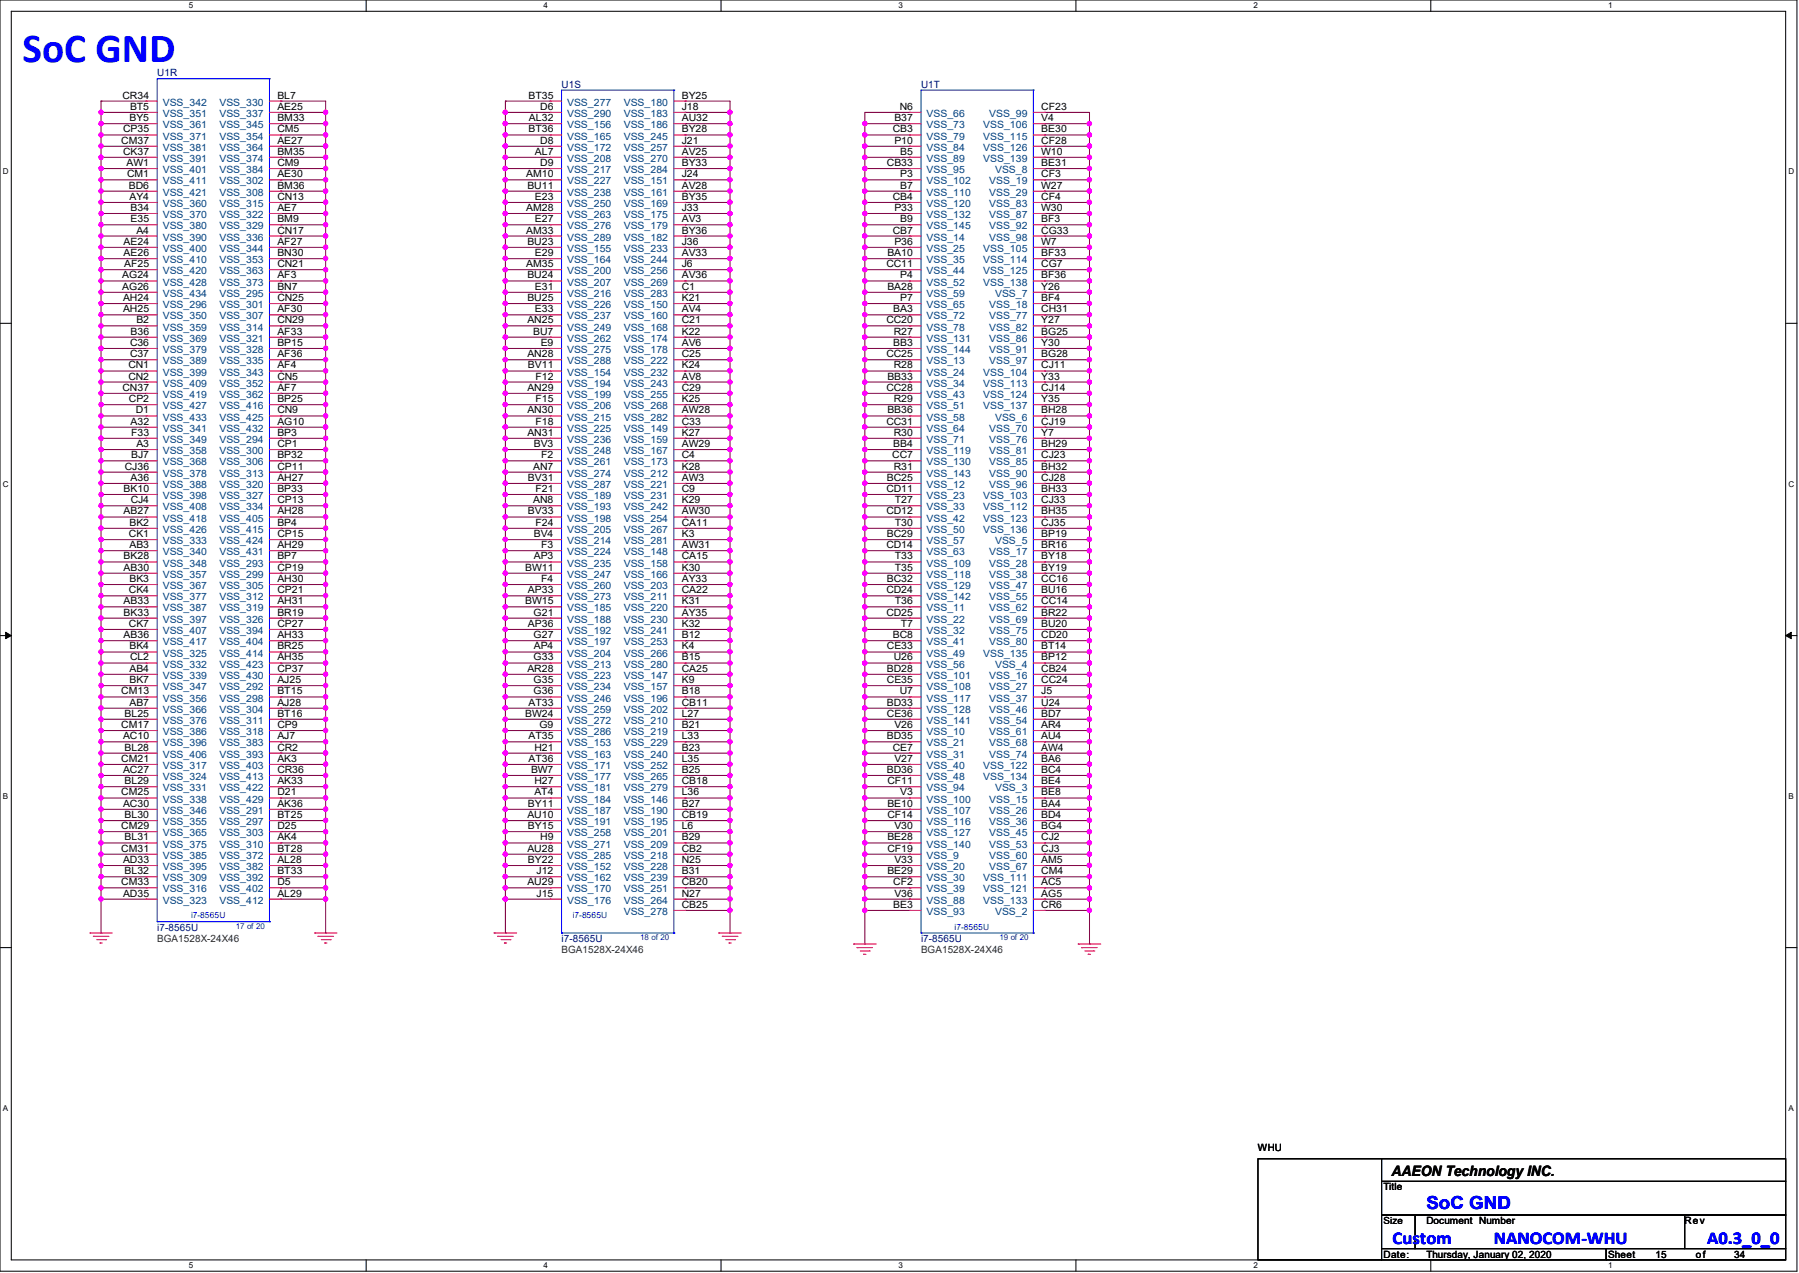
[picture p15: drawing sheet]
<svg xmlns="http://www.w3.org/2000/svg" width="297mm" height="210mm" viewBox="0 0 297 210" stroke-linecap="round" stroke-linejoin="round" font-family="sans-serif">
<defs><g id="words">
<text font-size="6.8" fill="#00f" x="3.7" y="10.2">SoC GND</text>
<g font-size="3" fill="#00f">
<text x="235.5" y="199.5">SoC GND</text>
<text x="229.9" y="205.1">Custom</text>
<text x="246.6" y="205.1">NANOCOM-WHU</text>
<text x="281.9" y="205.1">A0.3_0_0</text>
</g>
<text font-size="2.4" x="229.7" y="193.9">AAEON Technology INC.</text>
<g font-size="1.7">
<text x="20.2" y="16.3">CR34</text>
<text x="45.8" y="16.3">BL7</text>
<text x="87.2" y="16.3">BT35</text>
<text x="112.6" y="16.3">BY25</text>
<text x="20" y="23.7">CM37</text>
<text x="20.3" y="21.8">CP35</text>
<text x="21.4" y="20">BY5</text>
<text x="21.5" y="18.1">BT5</text>
<text x="45.8" y="20">BM33</text>
<text x="45.8" y="18.1">AE25</text>
<text x="45.8" y="23.7">AE27</text>
<text x="45.8" y="21.8">CM5</text>
<text x="87.2" y="21.8">BT36</text>
<text x="87.3" y="20">AL32</text>
<text x="89.2" y="23.7">D8</text>
<text x="89.2" y="18.1">D6</text>
<text x="112.6" y="23.7">J21</text>
<text x="112.6" y="18.1">J18</text>
<text x="112.6" y="20">AU32</text>
<text x="112.6" y="21.8">BY28</text>
<text x="147.4" y="21.8">CB3</text>
<text x="147.7" y="23.7">P10</text>
<text x="147.7" y="20">B37</text>
<text x="148.5" y="18.1">N6</text>
<text x="171.9" y="23.7">CF28</text>
<text x="171.9" y="21.8">BE30</text>
<text x="171.9" y="20">V4</text>
<text x="171.9" y="18.1">CF23</text>
<text x="20.3" y="25.5">CK37</text>
<text x="20.9" y="27.4">AW1</text>
<text x="21" y="29.3">CM1</text>
<text x="45.8" y="29.3">AE30</text>
<text x="45.8" y="27.4">CM9</text>
<text x="45.8" y="25.5">BM35</text>
<text x="86.9" y="29.3">AM10</text>
<text x="88.3" y="25.5">AL7</text>
<text x="89.2" y="27.4">D9</text>
<text x="112.6" y="25.5">AV25</text>
<text x="112.6" y="29.3">J24</text>
<text x="112.6" y="27.4">BY33</text>
<text x="146.4" y="27.4">CB33</text>
<text x="148.6" y="25.5">B5</text>
<text x="148.6" y="29.3">P3</text>
<text x="171.9" y="29.3">CF3</text>
<text x="171.9" y="25.5">W10</text>
<text x="171.9" y="27.4">BE31</text>
<text x="21.3" y="31.1">BD6</text>
<text x="21.4" y="33">AY4</text>
<text x="21.5" y="34.8">B34</text>
<text x="45.8" y="33">CN13</text>
<text x="45.8" y="31.1">BM36</text>
<text x="45.8" y="34.8">AE7</text>
<text x="86.9" y="34.8">AM28</text>
<text x="87.1" y="31.1">BU11</text>
<text x="88.3" y="33">E23</text>
<text x="112.6" y="33">BY35</text>
<text x="112.6" y="31.1">AV28</text>
<text x="112.6" y="34.8">J33</text>
<text x="147.4" y="33">CB4</text>
<text x="147.7" y="34.8">P33</text>
<text x="148.6" y="31.1">B7</text>
<text x="171.9" y="33">CF4</text>
<text x="171.9" y="34.8">W30</text>
<text x="171.9" y="31.1">W27</text>
<text x="20.4" y="40.4">AE24</text>
<text x="21.5" y="36.7">E35</text>
<text x="22.5" y="38.5">A4</text>
<text x="45.8" y="38.5">CN17</text>
<text x="45.8" y="36.7">BM9</text>
<text x="45.8" y="40.4">AF27</text>
<text x="86.9" y="38.5">AM33</text>
<text x="87.1" y="40.4">BU23</text>
<text x="88.3" y="36.7">E27</text>
<text x="112.6" y="38.5">BY36</text>
<text x="112.6" y="40.4">J36</text>
<text x="112.6" y="36.7">AV3</text>
<text x="147.4" y="38.5">CB7</text>
<text x="147.7" y="40.4">P36</text>
<text x="148.6" y="36.7">B9</text>
<text x="171.9" y="40.4">W7</text>
<text x="171.9" y="36.7">BF3</text>
<text x="171.9" y="38.5">CG33</text>
<text x="20.2" y="47.8">AG26</text>
<text x="20.2" y="45.9">AG24</text>
<text x="20.4" y="42.2">AE26</text>
<text x="20.5" y="44.1">AF25</text>
<text x="45.8" y="47.8">BN7</text>
<text x="45.8" y="45.9">AF3</text>
<text x="45.8" y="44.1">CN21</text>
<text x="45.8" y="42.2">BN30</text>
<text x="86.9" y="44.1">AM35</text>
<text x="87.1" y="45.9">BU24</text>
<text x="88.3" y="47.8">E31</text>
<text x="88.3" y="42.2">E29</text>
<text x="112.6" y="45.9">AV36</text>
<text x="112.6" y="47.8">C1</text>
<text x="112.6" y="42.2">AV33</text>
<text x="112.6" y="44.1">J6</text>
<text x="146.3" y="44.1">CC11</text>
<text x="146.5" y="42.2">BA10</text>
<text x="146.5" y="47.8">BA28</text>
<text x="148.6" y="45.9">P4</text>
<text x="171.9" y="44.1">CG7</text>
<text x="171.9" y="42.2">BF33</text>
<text x="171.9" y="45.9">BF36</text>
<text x="171.9" y="47.8">Y26</text>
<text x="20.3" y="51.5">AH25</text>
<text x="20.3" y="49.7">AH24</text>
<text x="22.5" y="53.3">B2</text>
<text x="45.8" y="49.7">CN25</text>
<text x="45.8" y="53.3">CN29</text>
<text x="45.8" y="51.5">AF30</text>
<text x="87.1" y="49.7">BU25</text>
<text x="87.1" y="53.3">AN25</text>
<text x="88.3" y="51.5">E33</text>
<text x="112.6" y="51.5">AV4</text>
<text x="112.6" y="49.7">K21</text>
<text x="112.6" y="53.3">C21</text>
<text x="146.3" y="53.3">CC20</text>
<text x="147.5" y="51.5">BA3</text>
<text x="148.6" y="49.7">P7</text>
<text x="171.9" y="53.3">Y27</text>
<text x="171.9" y="51.5">CH31</text>
<text x="171.9" y="49.7">BF4</text>
<text x="21.5" y="58.9">C37</text>
<text x="21.5" y="57.1">C36</text>
<text x="21.5" y="55.2">B36</text>
<text x="45.8" y="58.9">AF36</text>
<text x="45.8" y="57.1">BP15</text>
<text x="45.8" y="55.2">AF33</text>
<text x="87.1" y="58.9">AN28</text>
<text x="88.1" y="55.2">BU7</text>
<text x="89.3" y="57.1">E9</text>
<text x="112.6" y="55.2">K22</text>
<text x="112.6" y="58.9">C25</text>
<text x="112.6" y="57.1">AV6</text>
<text x="146.3" y="58.9">CC25</text>
<text x="147.5" y="57.1">BB3</text>
<text x="147.6" y="55.2">R27</text>
<text x="171.9" y="57.1">Y30</text>
<text x="171.9" y="58.9">BG28</text>
<text x="171.9" y="55.2">BG25</text>
<text x="20.2" y="64.5">CN37</text>
<text x="21.2" y="62.6">CN2</text>
<text x="21.2" y="60.8">CN1</text>
<text x="45.8" y="64.5">AF7</text>
<text x="45.8" y="62.6">CN5</text>
<text x="45.8" y="60.8">AF4</text>
<text x="87.1" y="64.5">AN29</text>
<text x="87.2" y="60.8">BV11</text>
<text x="88.4" y="62.6">F12</text>
<text x="112.6" y="62.6">AV8</text>
<text x="112.6" y="60.8">K24</text>
<text x="112.6" y="64.5">C29</text>
<text x="146.3" y="64.5">CC28</text>
<text x="146.5" y="62.6">BB33</text>
<text x="147.6" y="60.8">R28</text>
<text x="171.9" y="60.8">CJ11</text>
<text x="171.9" y="62.6">Y33</text>
<text x="171.9" y="64.5">CJ14</text>
<text x="21.3" y="66.3">CP2</text>
<text x="21.5" y="70.1">A32</text>
<text x="21.6" y="71.9">F33</text>
<text x="22.4" y="68.2">D1</text>
<text x="45.8" y="68.2">CN9</text>
<text x="45.8" y="66.3">BP25</text>
<text x="45.8" y="71.9">BP3</text>
<text x="45.8" y="70.1">AG10</text>
<text x="87.1" y="71.9">AN31</text>
<text x="87.1" y="68.2">AN30</text>
<text x="88.4" y="70.1">F18</text>
<text x="88.4" y="66.3">F15</text>
<text x="112.6" y="66.3">K25</text>
<text x="112.6" y="71.9">K27</text>
<text x="112.6" y="70.1">C33</text>
<text x="112.6" y="68.2">AW28</text>
<text x="146.3" y="70.1">CC31</text>
<text x="146.5" y="68.2">BB36</text>
<text x="147.6" y="71.9">R30</text>
<text x="147.6" y="66.3">R29</text>
<text x="171.9" y="66.3">Y35</text>
<text x="171.9" y="70.1">CJ19</text>
<text x="171.9" y="71.9">Y7</text>
<text x="171.9" y="68.2">BH28</text>
<text x="20.6" y="77.5">CJ36</text>
<text x="21.7" y="75.6">BJ7</text>
<text x="22.5" y="73.7">A3</text>
<text x="45.8" y="77.5">CP11</text>
<text x="45.8" y="75.6">BP32</text>
<text x="45.8" y="73.7">CP1</text>
<text x="88.1" y="77.5">AN7</text>
<text x="88.1" y="73.7">BV3</text>
<text x="89.4" y="75.6">F2</text>
<text x="112.6" y="75.6">C4</text>
<text x="112.6" y="73.7">AW29</text>
<text x="112.6" y="77.5">K28</text>
<text x="147.3" y="75.6">CC7</text>
<text x="147.5" y="73.7">BB4</text>
<text x="147.6" y="77.5">R31</text>
<text x="171.9" y="77.5">BH32</text>
<text x="171.9" y="73.7">BH29</text>
<text x="171.9" y="75.6">CJ23</text>
<text x="20.4" y="81.2">BK10</text>
<text x="21.5" y="79.3">A36</text>
<text x="21.6" y="83">CJ4</text>
<text x="45.8" y="83">CP13</text>
<text x="45.8" y="81.2">BP33</text>
<text x="45.8" y="79.3">AH27</text>
<text x="87.2" y="79.3">BV31</text>
<text x="88.1" y="83">AN8</text>
<text x="88.4" y="81.2">F21</text>
<text x="112.6" y="83">K29</text>
<text x="112.6" y="81.2">C9</text>
<text x="112.6" y="79.3">AW3</text>
<text x="146.3" y="81.2">CD11</text>
<text x="146.4" y="79.3">BC25</text>
<text x="147.7" y="83">T27</text>
<text x="171.9" y="81.2">BH33</text>
<text x="171.9" y="79.3">CJ28</text>
<text x="171.9" y="83">CJ33</text>
<text x="20.4" y="84.9">AB27</text>
<text x="21.3" y="88.6">CK1</text>
<text x="21.4" y="86.7">BK2</text>
<text x="45.8" y="88.6">CP15</text>
<text x="45.8" y="86.7">BP4</text>
<text x="45.8" y="84.9">AH28</text>
<text x="87.2" y="84.9">BV33</text>
<text x="88.1" y="88.6">BV4</text>
<text x="88.4" y="86.7">F24</text>
<text x="112.6" y="88.6">K3</text>
<text x="112.6" y="84.9">AW30</text>
<text x="112.6" y="86.7">CA11</text>
<text x="146.3" y="84.9">CD12</text>
<text x="146.4" y="88.6">BC29</text>
<text x="147.7" y="86.7">T30</text>
<text x="171.9" y="86.7">CJ35</text>
<text x="171.9" y="88.6">BP19</text>
<text x="171.9" y="84.9">BH35</text>
<text x="20.4" y="94.1">AB30</text>
<text x="20.4" y="92.3">BK28</text>
<text x="21.4" y="90.4">AB3</text>
<text x="45.8" y="92.3">BP7</text>
<text x="45.8" y="94.1">CP19</text>
<text x="45.8" y="90.4">AH29</text>
<text x="86.7" y="94.1">BW11</text>
<text x="88.1" y="92.3">AP3</text>
<text x="89.4" y="90.4">F3</text>
<text x="112.6" y="92.3">CA15</text>
<text x="112.6" y="90.4">AW31</text>
<text x="112.6" y="94.1">K30</text>
<text x="146.3" y="90.4">CD14</text>
<text x="147.7" y="94.1">T35</text>
<text x="147.7" y="92.3">T33</text>
<text x="171.9" y="94.1">BY19</text>
<text x="171.9" y="92.3">BY18</text>
<text x="171.9" y="90.4">BR16</text>
<text x="20.4" y="101.6">BK33</text>
<text x="20.4" y="99.7">AB33</text>
<text x="21.3" y="97.9">CK4</text>
<text x="21.4" y="96">BK3</text>
<text x="45.8" y="97.9">CP21</text>
<text x="45.8" y="101.6">BR19</text>
<text x="45.8" y="96">AH30</text>
<text x="45.8" y="99.7">AH31</text>
<text x="86.7" y="99.7">BW15</text>
<text x="87.2" y="97.9">AP33</text>
<text x="88.1" y="101.6">G21</text>
<text x="89.4" y="96">F4</text>
<text x="112.6" y="96">AY33</text>
<text x="112.6" y="101.6">AY35</text>
<text x="112.6" y="99.7">K31</text>
<text x="112.6" y="97.9">CA22</text>
<text x="146.3" y="101.6">CD25</text>
<text x="146.3" y="97.9">CD24</text>
<text x="146.4" y="96">BC32</text>
<text x="147.7" y="99.7">T36</text>
<text x="171.9" y="99.7">CC14</text>
<text x="171.9" y="97.9">BU16</text>
<text x="171.9" y="96">CC16</text>
<text x="171.9" y="101.6">BR22</text>
<text x="20.4" y="105.3">AB36</text>
<text x="21.3" y="103.4">CK7</text>
<text x="21.4" y="107.1">BK4</text>
<text x="45.8" y="107.1">BR25</text>
<text x="45.8" y="105.3">AH33</text>
<text x="45.8" y="103.4">CP27</text>
<text x="87.2" y="103.4">AP36</text>
<text x="88.1" y="105.3">G27</text>
<text x="88.1" y="107.1">AP4</text>
<text x="112.6" y="103.4">K32</text>
<text x="112.6" y="105.3">B12</text>
<text x="112.6" y="107.1">K4</text>
<text x="146.4" y="107.1">CE33</text>
<text x="147.4" y="105.3">BC8</text>
<text x="148.7" y="103.4">T7</text>
<text x="171.9" y="105.3">CD20</text>
<text x="171.9" y="103.4">BU20</text>
<text x="171.9" y="107.1">BT14</text>
<text x="21.4" y="112.7">BK7</text>
<text x="21.4" y="110.8">AB4</text>
<text x="21.5" y="109">CL2</text>
<text x="45.8" y="109">AH35</text>
<text x="45.8" y="112.7">AJ25</text>
<text x="45.8" y="110.8">CP37</text>
<text x="87.1" y="110.8">AR28</text>
<text x="88.1" y="109">G33</text>
<text x="88.1" y="112.7">G35</text>
<text x="112.6" y="110.8">CA25</text>
<text x="112.6" y="109">B15</text>
<text x="112.6" y="112.7">K9</text>
<text x="146.4" y="112.7">CE35</text>
<text x="146.4" y="110.8">BD28</text>
<text x="147.6" y="109">U26</text>
<text x="171.9" y="109">BP12</text>
<text x="171.9" y="112.7">CC24</text>
<text x="171.9" y="110.8">CB24</text>
<text x="20" y="114.6">CM13</text>
<text x="20.6" y="118.2">BL25</text>
<text x="21.4" y="116.4">AB7</text>
<text x="45.8" y="116.4">AJ28</text>
<text x="45.8" y="114.6">BT15</text>
<text x="45.8" y="118.2">BT16</text>
<text x="86.7" y="118.2">BW24</text>
<text x="87.2" y="116.4">AT33</text>
<text x="88.1" y="114.6">G36</text>
<text x="112.6" y="116.4">CB11</text>
<text x="112.6" y="114.6">B18</text>
<text x="112.6" y="118.2">L27</text>
<text x="146.4" y="116.4">BD33</text>
<text x="146.4" y="118.2">CE36</text>
<text x="148.5" y="114.6">U7</text>
<text x="171.9" y="118.2">BD7</text>
<text x="171.9" y="116.4">U24</text>
<text x="171.9" y="114.6">J5</text>
<text x="20" y="125.7">CM21</text>
<text x="20" y="120.1">CM17</text>
<text x="20.3" y="122">AC10</text>
<text x="20.6" y="123.8">BL28</text>
<text x="45.8" y="125.7">AK3</text>
<text x="45.8" y="120.1">CP9</text>
<text x="45.8" y="123.8">CR2</text>
<text x="45.8" y="122">AJ7</text>
<text x="87.2" y="125.7">AT36</text>
<text x="87.2" y="122">AT35</text>
<text x="88.2" y="123.8">H21</text>
<text x="89.1" y="120.1">G9</text>
<text x="112.6" y="122">L33</text>
<text x="112.6" y="120.1">B21</text>
<text x="112.6" y="123.8">B23</text>
<text x="112.6" y="125.7">L35</text>
<text x="146.4" y="122">BD35</text>
<text x="147.4" y="123.8">CE7</text>
<text x="147.7" y="125.7">V27</text>
<text x="147.7" y="120.1">V26</text>
<text x="171.9" y="120.1">AR4</text>
<text x="171.9" y="123.8">AW4</text>
<text x="171.9" y="122">AU4</text>
<text x="171.9" y="125.7">BA6</text>
<text x="20" y="131.2">CM25</text>
<text x="20.3" y="127.5">AC27</text>
<text x="20.6" y="129.4">BL29</text>
<text x="45.8" y="129.4">AK33</text>
<text x="45.8" y="127.5">CR36</text>
<text x="45.8" y="131.2">D21</text>
<text x="87.7" y="127.5">BW7</text>
<text x="88.2" y="129.4">H27</text>
<text x="88.2" y="131.2">AT4</text>
<text x="112.6" y="129.4">CB18</text>
<text x="112.6" y="127.5">B25</text>
<text x="112.6" y="131.2">L36</text>
<text x="146.4" y="127.5">BD36</text>
<text x="146.5" y="129.4">CF11</text>
<text x="148.6" y="131.2">V3</text>
<text x="171.9" y="129.4">BE4</text>
<text x="171.9" y="131.2">BE8</text>
<text x="171.9" y="127.5">BC4</text>
<text x="20" y="136.8">CM29</text>
<text x="20.3" y="133.1">AC30</text>
<text x="20.6" y="135">BL30</text>
<text x="45.8" y="136.8">D25</text>
<text x="45.8" y="133.1">AK36</text>
<text x="45.8" y="135">BT25</text>
<text x="87.1" y="135">AU10</text>
<text x="87.2" y="136.8">BY15</text>
<text x="87.2" y="133.1">BY11</text>
<text x="112.6" y="133.1">B27</text>
<text x="112.6" y="135">CB19</text>
<text x="112.6" y="136.8">L6</text>
<text x="146.5" y="135">CF14</text>
<text x="146.5" y="133.1">BE10</text>
<text x="147.7" y="136.8">V30</text>
<text x="171.9" y="136.8">BG4</text>
<text x="171.9" y="135">BD4</text>
<text x="171.9" y="133.1">BA4</text>
<text x="20" y="140.5">CM31</text>
<text x="20.3" y="142.4">AD33</text>
<text x="20.6" y="138.6">BL31</text>
<text x="45.8" y="142.4">AL28</text>
<text x="45.8" y="140.5">BT28</text>
<text x="45.8" y="138.6">AK4</text>
<text x="87.1" y="140.5">AU28</text>
<text x="87.2" y="142.4">BY22</text>
<text x="89.2" y="138.6">H9</text>
<text x="112.6" y="142.4">N25</text>
<text x="112.6" y="140.5">CB2</text>
<text x="112.6" y="138.6">B29</text>
<text x="146.5" y="138.6">BE28</text>
<text x="146.5" y="140.5">CF19</text>
<text x="147.7" y="142.4">V33</text>
<text x="171.9" y="140.5">CJ3</text>
<text x="171.9" y="138.6">CJ2</text>
<text x="171.9" y="142.4">AM5</text>
<text x="20" y="146">CM33</text>
<text x="20.3" y="147.9">AD35</text>
<text x="20.6" y="144.2">BL32</text>
<text x="45.8" y="147.9">AL29</text>
<text x="45.8" y="146">D5</text>
<text x="45.8" y="144.2">BT33</text>
<text x="87.1" y="146">AU29</text>
<text x="88.6" y="144.2">J12</text>
<text x="88.6" y="147.9">J15</text>
<text x="112.6" y="144.2">B31</text>
<text x="112.6" y="146">CB20</text>
<text x="112.6" y="147.9">N27</text>
<text x="112.6" y="149.8">CB25</text>
<text x="146.5" y="144.2">BE29</text>
<text x="147.5" y="149.8">BE3</text>
<text x="147.5" y="146">CF2</text>
<text x="147.7" y="147.9">V36</text>
<text x="171.9" y="149.8">CR6</text>
<text x="171.9" y="146">AC5</text>
<text x="171.9" y="144.2">CM4</text>
<text x="171.9" y="147.9">AG5</text>
<text x="207.7" y="189.9">WHU</text>
<text x="228.4" y="196.4">Title</text>
<text x="235.5" y="201.9">Document Number</text>
<text x="278.1" y="201.9">Rev</text>
<text x="228.4" y="207.5">Date:</text>
<text x="235.5" y="207.5">Thursday, January 02, 2020</text>
<text x="265.5" y="207.5">Sheet</text>
<text x="273.3" y="207.5">15</text>
<text x="280" y="207.5">of</text>
<text x="286.3" y="207.5">34</text>
</g>
<g font-size="1.7" fill="#000080">
<text x="25.9" y="12.6">U1R</text>
<text x="92.7" y="14.5">U1S</text>
<text x="152.1" y="14.5">U1T</text>
<text x="25.9" y="153.5">i7-8565U</text>
<text x="92.7" y="155.4">i7-8565U</text>
<text x="152.1" y="155.4">i7-8565U</text>
</g>
<g font-size="1.7" fill="#004080">
<text x="26.9" y="17.4">VSS_342</text>
<text x="36.2" y="17.4">VSS_330</text>
<text x="93.6" y="17.4">VSS_277</text>
<text x="103" y="17.4">VSS_180</text>
<text x="26.9" y="23">VSS_371</text>
<text x="26.9" y="21.2">VSS_361</text>
<text x="26.9" y="19.3">VSS_351</text>
<text x="36.2" y="21.2">VSS_345</text>
<text x="36.2" y="19.3">VSS_337</text>
<text x="36.2" y="23">VSS_354</text>
<text x="93.6" y="23">VSS_165</text>
<text x="93.6" y="21.2">VSS_156</text>
<text x="93.6" y="19.3">VSS_290</text>
<text x="103" y="19.3">VSS_183</text>
<text x="103" y="21.2">VSS_186</text>
<text x="103" y="23">VSS_245</text>
<text x="153" y="21.2">VSS_73</text>
<text x="153" y="19.3">VSS_66</text>
<text x="153" y="23">VSS_79</text>
<text x="162.3" y="23">VSS_115</text>
<text x="162.3" y="21.2">VSS_106</text>
<text x="163.3" y="19.3">VSS_99</text>
<text x="26.9" y="28.6">VSS_401</text>
<text x="26.9" y="26.7">VSS_391</text>
<text x="26.9" y="24.9">VSS_381</text>
<text x="36.2" y="28.6">VSS_384</text>
<text x="36.2" y="26.7">VSS_374</text>
<text x="36.2" y="24.9">VSS_364</text>
<text x="93.6" y="28.6">VSS_217</text>
<text x="93.6" y="26.7">VSS_208</text>
<text x="93.6" y="24.9">VSS_172</text>
<text x="103" y="24.9">VSS_257</text>
<text x="103" y="26.7">VSS_270</text>
<text x="103" y="28.6">VSS_284</text>
<text x="153" y="24.9">VSS_84</text>
<text x="153" y="28.6">VSS_95</text>
<text x="153" y="26.7">VSS_89</text>
<text x="162.3" y="24.9">VSS_126</text>
<text x="162.3" y="26.7">VSS_139</text>
<text x="164.3" y="28.6">VSS_8</text>
<text x="26.9" y="30.4">VSS_411</text>
<text x="26.9" y="36">VSS_370</text>
<text x="26.9" y="34.2">VSS_360</text>
<text x="26.9" y="32.3">VSS_421</text>
<text x="36.2" y="30.4">VSS_302</text>
<text x="36.2" y="34.2">VSS_315</text>
<text x="36.2" y="32.3">VSS_308</text>
<text x="36.2" y="36">VSS_322</text>
<text x="93.6" y="32.3">VSS_238</text>
<text x="93.6" y="30.4">VSS_227</text>
<text x="93.6" y="34.2">VSS_250</text>
<text x="93.6" y="36">VSS_263</text>
<text x="103" y="34.2">VSS_169</text>
<text x="103" y="32.3">VSS_161</text>
<text x="103" y="30.4">VSS_151</text>
<text x="103" y="36">VSS_175</text>
<text x="153" y="34.2">VSS_120</text>
<text x="153" y="36">VSS_132</text>
<text x="153" y="32.3">VSS_110</text>
<text x="153" y="30.4">VSS_102</text>
<text x="163.3" y="30.4">VSS_19</text>
<text x="163.3" y="34.2">VSS_83</text>
<text x="163.3" y="36">VSS_87</text>
<text x="163.3" y="32.3">VSS_29</text>
<text x="26.9" y="41.6">VSS_400</text>
<text x="26.9" y="39.7">VSS_390</text>
<text x="26.9" y="37.8">VSS_380</text>
<text x="36.2" y="39.7">VSS_336</text>
<text x="36.2" y="37.8">VSS_329</text>
<text x="36.2" y="41.6">VSS_344</text>
<text x="93.6" y="37.8">VSS_276</text>
<text x="93.6" y="41.6">VSS_155</text>
<text x="93.6" y="39.7">VSS_289</text>
<text x="103" y="39.7">VSS_182</text>
<text x="103" y="41.6">VSS_233</text>
<text x="103" y="37.8">VSS_179</text>
<text x="153" y="41.6">VSS_25</text>
<text x="153" y="39.7">VSS_14</text>
<text x="153" y="37.8">VSS_145</text>
<text x="162.3" y="41.6">VSS_105</text>
<text x="163.3" y="37.8">VSS_92</text>
<text x="163.3" y="39.7">VSS_98</text>
<text x="26.9" y="47.1">VSS_428</text>
<text x="26.9" y="45.3">VSS_420</text>
<text x="26.9" y="43.4">VSS_410</text>
<text x="36.2" y="47.1">VSS_373</text>
<text x="36.2" y="45.3">VSS_363</text>
<text x="36.2" y="43.4">VSS_353</text>
<text x="93.6" y="47.1">VSS_207</text>
<text x="93.6" y="43.4">VSS_164</text>
<text x="93.6" y="45.3">VSS_200</text>
<text x="103" y="47.1">VSS_269</text>
<text x="103" y="43.4">VSS_244</text>
<text x="103" y="45.3">VSS_256</text>
<text x="153" y="47.1">VSS_52</text>
<text x="153" y="45.3">VSS_44</text>
<text x="153" y="43.4">VSS_35</text>
<text x="162.3" y="45.3">VSS_125</text>
<text x="162.3" y="43.4">VSS_114</text>
<text x="162.3" y="47.1">VSS_138</text>
<text x="26.9" y="49">VSS_434</text>
<text x="26.9" y="52.7">VSS_350</text>
<text x="26.9" y="50.8">VSS_296</text>
<text x="36.2" y="50.8">VSS_301</text>
<text x="36.2" y="52.7">VSS_307</text>
<text x="36.2" y="49">VSS_295</text>
<text x="93.6" y="52.7">VSS_237</text>
<text x="93.6" y="50.8">VSS_226</text>
<text x="93.6" y="49">VSS_216</text>
<text x="103" y="52.7">VSS_160</text>
<text x="103" y="50.8">VSS_150</text>
<text x="103" y="49">VSS_283</text>
<text x="153" y="52.7">VSS_72</text>
<text x="153" y="50.8">VSS_65</text>
<text x="153" y="49">VSS_59</text>
<text x="163.3" y="52.7">VSS_77</text>
<text x="163.3" y="50.8">VSS_18</text>
<text x="164.3" y="49">VSS_7</text>
<text x="26.9" y="58.3">VSS_379</text>
<text x="26.9" y="56.4">VSS_369</text>
<text x="26.9" y="54.5">VSS_359</text>
<text x="36.2" y="54.5">VSS_314</text>
<text x="36.2" y="58.3">VSS_328</text>
<text x="36.2" y="56.4">VSS_321</text>
<text x="93.6" y="54.5">VSS_249</text>
<text x="93.6" y="56.4">VSS_262</text>
<text x="93.6" y="58.3">VSS_275</text>
<text x="103" y="56.4">VSS_174</text>
<text x="103" y="58.3">VSS_178</text>
<text x="103" y="54.5">VSS_168</text>
<text x="153" y="54.5">VSS_78</text>
<text x="153" y="56.4">VSS_131</text>
<text x="153" y="58.3">VSS_144</text>
<text x="163.3" y="58.3">VSS_91</text>
<text x="163.3" y="54.5">VSS_82</text>
<text x="163.3" y="56.4">VSS_86</text>
<text x="26.9" y="60.1">VSS_389</text>
<text x="26.9" y="65.7">VSS_419</text>
<text x="26.9" y="63.8">VSS_409</text>
<text x="26.9" y="62">VSS_399</text>
<text x="36.2" y="60.1">VSS_335</text>
<text x="36.2" y="65.7">VSS_362</text>
<text x="36.2" y="63.8">VSS_352</text>
<text x="36.2" y="62">VSS_343</text>
<text x="93.6" y="63.8">VSS_194</text>
<text x="93.6" y="62">VSS_154</text>
<text x="93.6" y="65.7">VSS_199</text>
<text x="93.6" y="60.1">VSS_288</text>
<text x="103" y="63.8">VSS_243</text>
<text x="103" y="62">VSS_232</text>
<text x="103" y="65.7">VSS_255</text>
<text x="103" y="60.1">VSS_222</text>
<text x="153" y="65.7">VSS_43</text>
<text x="153" y="63.8">VSS_34</text>
<text x="153" y="62">VSS_24</text>
<text x="153" y="60.1">VSS_13</text>
<text x="162.3" y="62">VSS_104</text>
<text x="162.3" y="63.8">VSS_113</text>
<text x="162.3" y="65.7">VSS_124</text>
<text x="163.3" y="60.1">VSS_97</text>
<text x="26.9" y="69.4">VSS_433</text>
<text x="26.9" y="67.5">VSS_427</text>
<text x="26.9" y="71.2">VSS_341</text>
<text x="36.2" y="69.4">VSS_425</text>
<text x="36.2" y="67.5">VSS_416</text>
<text x="36.2" y="71.2">VSS_432</text>
<text x="93.6" y="71.2">VSS_225</text>
<text x="93.6" y="69.4">VSS_215</text>
<text x="93.6" y="67.5">VSS_206</text>
<text x="103" y="67.5">VSS_268</text>
<text x="103" y="71.2">VSS_149</text>
<text x="103" y="69.4">VSS_282</text>
<text x="153" y="67.5">VSS_51</text>
<text x="153" y="71.2">VSS_64</text>
<text x="153" y="69.4">VSS_58</text>
<text x="162.3" y="67.5">VSS_137</text>
<text x="163.3" y="71.2">VSS_70</text>
<text x="164.3" y="69.4">VSS_6</text>
<text x="26.9" y="76.8">VSS_368</text>
<text x="26.9" y="74.9">VSS_358</text>
<text x="26.9" y="73.1">VSS_349</text>
<text x="36.2" y="76.8">VSS_306</text>
<text x="36.2" y="73.1">VSS_294</text>
<text x="36.2" y="74.9">VSS_300</text>
<text x="93.6" y="73.1">VSS_236</text>
<text x="93.6" y="74.9">VSS_248</text>
<text x="93.6" y="76.8">VSS_261</text>
<text x="103" y="73.1">VSS_159</text>
<text x="103" y="76.8">VSS_173</text>
<text x="103" y="74.9">VSS_167</text>
<text x="153" y="73.1">VSS_71</text>
<text x="153" y="74.9">VSS_119</text>
<text x="153" y="76.8">VSS_130</text>
<text x="163.3" y="74.9">VSS_81</text>
<text x="163.3" y="76.8">VSS_85</text>
<text x="163.3" y="73.1">VSS_76</text>
<text x="26.9" y="78.7">VSS_378</text>
<text x="26.9" y="82.3">VSS_398</text>
<text x="26.9" y="80.5">VSS_388</text>
<text x="36.2" y="78.7">VSS_313</text>
<text x="36.2" y="82.3">VSS_327</text>
<text x="36.2" y="80.5">VSS_320</text>
<text x="93.6" y="78.7">VSS_274</text>
<text x="93.6" y="80.5">VSS_287</text>
<text x="93.6" y="82.3">VSS_189</text>
<text x="103" y="82.3">VSS_231</text>
<text x="103" y="80.5">VSS_221</text>
<text x="103" y="78.7">VSS_212</text>
<text x="153" y="82.3">VSS_23</text>
<text x="153" y="80.5">VSS_12</text>
<text x="153" y="78.7">VSS_143</text>
<text x="162.3" y="82.3">VSS_103</text>
<text x="163.3" y="78.7">VSS_90</text>
<text x="163.3" y="80.5">VSS_96</text>
<text x="26.9" y="87.9">VSS_426</text>
<text x="26.9" y="86.1">VSS_418</text>
<text x="26.9" y="84.2">VSS_408</text>
<text x="26.9" y="89.8">VSS_333</text>
<text x="36.2" y="84.2">VSS_334</text>
<text x="36.2" y="89.8">VSS_424</text>
<text x="36.2" y="87.9">VSS_415</text>
<text x="36.2" y="86.1">VSS_405</text>
<text x="93.6" y="89.8">VSS_214</text>
<text x="93.6" y="87.9">VSS_205</text>
<text x="93.6" y="84.2">VSS_193</text>
<text x="93.6" y="86.1">VSS_198</text>
<text x="103" y="89.8">VSS_281</text>
<text x="103" y="84.2">VSS_242</text>
<text x="103" y="86.1">VSS_254</text>
<text x="103" y="87.9">VSS_267</text>
<text x="153" y="87.9">VSS_50</text>
<text x="153" y="86.1">VSS_42</text>
<text x="153" y="84.2">VSS_33</text>
<text x="153" y="89.8">VSS_57</text>
<text x="162.3" y="87.9">VSS_136</text>
<text x="162.3" y="84.2">VSS_112</text>
<text x="162.3" y="86.1">VSS_123</text>
<text x="164.3" y="89.8">VSS_5</text>
<text x="26.9" y="95.3">VSS_357</text>
<text x="26.9" y="93.5">VSS_348</text>
<text x="26.9" y="91.6">VSS_340</text>
<text x="36.2" y="93.5">VSS_293</text>
<text x="36.2" y="95.3">VSS_299</text>
<text x="36.2" y="91.6">VSS_431</text>
<text x="93.6" y="93.5">VSS_235</text>
<text x="93.6" y="91.6">VSS_224</text>
<text x="93.6" y="95.3">VSS_247</text>
<text x="103" y="93.5">VSS_158</text>
<text x="103" y="91.6">VSS_148</text>
<text x="103" y="95.3">VSS_166</text>
<text x="153" y="95.3">VSS_118</text>
<text x="153" y="93.5">VSS_109</text>
<text x="153" y="91.6">VSS_63</text>
<text x="163.3" y="95.3">VSS_38</text>
<text x="163.3" y="93.5">VSS_28</text>
<text x="163.3" y="91.6">VSS_17</text>
<text x="26.9" y="97.2">VSS_367</text>
<text x="26.9" y="100.9">VSS_387</text>
<text x="26.9" y="99.1">VSS_377</text>
<text x="36.2" y="99.1">VSS_312</text>
<text x="36.2" y="97.2">VSS_305</text>
<text x="36.2" y="100.9">VSS_319</text>
<text x="93.6" y="97.2">VSS_260</text>
<text x="93.6" y="99.1">VSS_273</text>
<text x="93.6" y="100.9">VSS_185</text>
<text x="103" y="97.2">VSS_203</text>
<text x="103" y="100.9">VSS_220</text>
<text x="103" y="99.1">VSS_211</text>
<text x="153" y="97.2">VSS_129</text>
<text x="153" y="100.9">VSS_11</text>
<text x="153" y="99.1">VSS_142</text>
<text x="163.3" y="100.9">VSS_62</text>
<text x="163.3" y="99.1">VSS_55</text>
<text x="163.3" y="97.2">VSS_47</text>
<text x="26.9" y="106.5">VSS_417</text>
<text x="26.9" y="104.6">VSS_407</text>
<text x="26.9" y="102.7">VSS_397</text>
<text x="36.2" y="102.7">VSS_326</text>
<text x="36.2" y="106.5">VSS_404</text>
<text x="36.2" y="104.6">VSS_394</text>
<text x="93.6" y="104.6">VSS_192</text>
<text x="93.6" y="106.5">VSS_197</text>
<text x="93.6" y="102.7">VSS_188</text>
<text x="103" y="104.6">VSS_241</text>
<text x="103" y="102.7">VSS_230</text>
<text x="103" y="106.5">VSS_253</text>
<text x="153" y="106.5">VSS_41</text>
<text x="153" y="104.6">VSS_32</text>
<text x="153" y="102.7">VSS_22</text>
<text x="163.3" y="106.5">VSS_80</text>
<text x="163.3" y="104.6">VSS_75</text>
<text x="163.3" y="102.7">VSS_69</text>
<text x="26.9" y="113.9">VSS_347</text>
<text x="26.9" y="108.3">VSS_325</text>
<text x="26.9" y="112">VSS_339</text>
<text x="26.9" y="110.2">VSS_332</text>
<text x="36.2" y="110.2">VSS_423</text>
<text x="36.2" y="108.3">VSS_414</text>
<text x="36.2" y="113.9">VSS_292</text>
<text x="36.2" y="112">VSS_430</text>
<text x="93.6" y="110.2">VSS_213</text>
<text x="93.6" y="108.3">VSS_204</text>
<text x="93.6" y="113.9">VSS_234</text>
<text x="93.6" y="112">VSS_223</text>
<text x="103" y="112">VSS_147</text>
<text x="103" y="110.2">VSS_280</text>
<text x="103" y="108.3">VSS_266</text>
<text x="103" y="113.9">VSS_157</text>
<text x="153" y="113.9">VSS_108</text>
<text x="153" y="110.2">VSS_56</text>
<text x="153" y="108.3">VSS_49</text>
<text x="153" y="112">VSS_101</text>
<text x="162.3" y="108.3">VSS_135</text>
<text x="163.3" y="113.9">VSS_27</text>
<text x="163.3" y="112">VSS_16</text>
<text x="164.3" y="110.2">VSS_4</text>
<text x="26.9" y="115.7">VSS_356</text>
<text x="26.9" y="119.4">VSS_376</text>
<text x="26.9" y="117.6">VSS_366</text>
<text x="36.2" y="117.6">VSS_304</text>
<text x="36.2" y="115.7">VSS_298</text>
<text x="36.2" y="119.4">VSS_311</text>
<text x="93.6" y="115.7">VSS_246</text>
<text x="93.6" y="117.6">VSS_259</text>
<text x="93.6" y="119.4">VSS_272</text>
<text x="103" y="117.6">VSS_202</text>
<text x="103" y="115.7">VSS_196</text>
<text x="103" y="119.4">VSS_210</text>
<text x="153" y="115.7">VSS_117</text>
<text x="153" y="117.6">VSS_128</text>
<text x="153" y="119.4">VSS_141</text>
<text x="163.3" y="119.4">VSS_54</text>
<text x="163.3" y="117.6">VSS_46</text>
<text x="163.3" y="115.7">VSS_37</text>
<text x="26.9" y="125">VSS_406</text>
<text x="26.9" y="123.1">VSS_396</text>
<text x="26.9" y="121.3">VSS_386</text>
<text x="36.2" y="121.3">VSS_318</text>
<text x="36.2" y="125">VSS_393</text>
<text x="36.2" y="123.1">VSS_383</text>
<text x="93.6" y="125">VSS_163</text>
<text x="93.6" y="123.1">VSS_153</text>
<text x="93.6" y="121.3">VSS_286</text>
<text x="103" y="123.1">VSS_229</text>
<text x="103" y="121.3">VSS_219</text>
<text x="103" y="125">VSS_240</text>
<text x="153" y="125">VSS_31</text>
<text x="153" y="121.3">VSS_10</text>
<text x="153" y="123.1">VSS_21</text>
<text x="163.3" y="121.3">VSS_61</text>
<text x="163.3" y="125">VSS_74</text>
<text x="163.3" y="123.1">VSS_68</text>
<text x="26.9" y="128.7">VSS_324</text>
<text x="26.9" y="126.9">VSS_317</text>
<text x="26.9" y="130.6">VSS_331</text>
<text x="36.2" y="130.6">VSS_422</text>
<text x="36.2" y="128.7">VSS_413</text>
<text x="36.2" y="126.9">VSS_403</text>
<text x="93.6" y="130.6">VSS_181</text>
<text x="93.6" y="126.9">VSS_171</text>
<text x="93.6" y="128.7">VSS_177</text>
<text x="103" y="130.6">VSS_279</text>
<text x="103" y="126.9">VSS_252</text>
<text x="103" y="128.7">VSS_265</text>
<text x="153" y="130.6">VSS_94</text>
<text x="153" y="126.9">VSS_40</text>
<text x="153" y="128.7">VSS_48</text>
<text x="162.3" y="126.9">VSS_122</text>
<text x="162.3" y="128.7">VSS_134</text>
<text x="164.3" y="130.6">VSS_3</text>
<text x="26.9" y="134.3">VSS_346</text>
<text x="26.9" y="132.4">VSS_338</text>
<text x="26.9" y="138">VSS_365</text>
<text x="26.9" y="136.1">VSS_355</text>
<text x="36.2" y="138">VSS_303</text>
<text x="36.2" y="132.4">VSS_429</text>
<text x="36.2" y="134.3">VSS_291</text>
<text x="36.2" y="136.1">VSS_297</text>
<text x="93.6" y="138">VSS_258</text>
<text x="93.6" y="136.1">VSS_191</text>
<text x="93.6" y="132.4">VSS_184</text>
<text x="93.6" y="134.3">VSS_187</text>
<text x="103" y="134.3">VSS_190</text>
<text x="103" y="136.1">VSS_195</text>
<text x="103" y="138">VSS_201</text>
<text x="103" y="132.4">VSS_146</text>
<text x="153" y="138">VSS_127</text>
<text x="153" y="136.1">VSS_116</text>
<text x="153" y="134.3">VSS_107</text>
<text x="153" y="132.4">VSS_100</text>
<text x="163.3" y="138">VSS_45</text>
<text x="163.3" y="136.1">VSS_36</text>
<text x="163.3" y="132.4">VSS_15</text>
<text x="163.3" y="134.3">VSS_26</text>
<text x="26.9" y="143.6">VSS_395</text>
<text x="26.9" y="141.7">VSS_385</text>
<text x="26.9" y="139.8">VSS_375</text>
<text x="36.2" y="143.6">VSS_382</text>
<text x="36.2" y="141.7">VSS_372</text>
<text x="36.2" y="139.8">VSS_310</text>
<text x="93.6" y="139.8">VSS_271</text>
<text x="93.6" y="143.6">VSS_152</text>
<text x="93.6" y="141.7">VSS_285</text>
<text x="103" y="143.6">VSS_228</text>
<text x="103" y="141.7">VSS_218</text>
<text x="103" y="139.8">VSS_209</text>
<text x="153" y="143.6">VSS_20</text>
<text x="153" y="139.8">VSS_140</text>
<text x="153" y="141.7">VSS_9</text>
<text x="163.3" y="141.7">VSS_60</text>
<text x="163.3" y="139.8">VSS_53</text>
<text x="163.3" y="143.6">VSS_67</text>
<text x="26.9" y="149.1">VSS_323</text>
<text x="26.9" y="147.2">VSS_316</text>
<text x="26.9" y="145.4">VSS_309</text>
<text x="36.2" y="149.1">VSS_412</text>
<text x="36.2" y="147.2">VSS_402</text>
<text x="36.2" y="145.4">VSS_392</text>
<text x="93.6" y="147.2">VSS_170</text>
<text x="93.6" y="145.4">VSS_162</text>
<text x="93.6" y="149.1">VSS_176</text>
<text x="103" y="145.4">VSS_239</text>
<text x="103" y="147.2">VSS_251</text>
<text x="103" y="149.1">VSS_264</text>
<text x="153" y="145.4">VSS_30</text>
<text x="153" y="149.1">VSS_88</text>
<text x="153" y="147.2">VSS_39</text>
<text x="162.3" y="147.2">VSS_121</text>
<text x="162.3" y="145.4">VSS_111</text>
<text x="162.3" y="149.1">VSS_133</text>
<text x="103" y="151">VSS_278</text>
<text x="153" y="151">VSS_93</text>
<text x="164.3" y="151">VSS_2</text>
</g>
<g font-size="1.7" fill="#008000">
<text x="25.9" y="155.4">BGA1528X-24X46</text>
<text x="92.7" y="157.2">BGA1528X-24X46</text>
<text x="152.1" y="157.2">BGA1528X-24X46</text>
</g>
<text font-size="1.6" x="228.4" y="201.9">Size</text>
<g font-size="1.4" fill="#00f">
<text x="31.5" y="151.5">i7-8565U</text>
<text x="94.6" y="151.5">i7-8565U</text>
<text x="157.6" y="153.4">i7-8565U</text>
</g>
<g font-size="1.3">
<text x="31.2" y="1.4">5</text>
<text x="89.7" y="1.4">4</text>
<text x="148.3" y="1.4">3</text>
<text x="206.9" y="1.4">2</text>
<text x="265.5" y="1.4">1</text>
<text x=".5" y="28.8">D</text>
<text x="295.3" y="28.8">D</text>
<text x=".5" y="80.3">C</text>
<text x="295.3" y="80.3">C</text>
<text x=".5" y="131.8">B</text>
<text x="295.3" y="131.8">B</text>
<text x=".5" y="183.3">A</text>
<text x="295.3" y="183.3">A</text>
<text x="31.2" y="209.3">5</text>
<text x="89.7" y="209.3">4</text>
<text x="148.3" y="209.3">3</text>
<text x="206.9" y="209.3">2</text>
<text x="265.5" y="209.3">1</text>
</g>
<g font-size="1.3" fill="#00f">
<text x="38.9" y="153.2">17 of 20</text>
<text x="105.7" y="155.1">18 of 20</text>
<text x="165" y="155.1">19 of 20</text>
</g>
</g></defs>
<path d="M0 0h296.7v209.7h-296.7zM1.9 1.9h292.9v206h-292.9z" fill="none" stroke="#000" stroke-width=".17"/>
<g fill="#fff">
<path d="M31.2 .2h.7v1.5h-.7z"/>
<path d="M31.2 208.1h.7v1.4h-.7z"/>
</g>
<path d="M60.5 0v1.9M60.5 207.9v1.8" fill="none" stroke="#000" stroke-width=".17"/>
<g fill="#fff">
<path d="M89.7 .2h.8v1.5h-.8z"/>
<path d="M89.7 208.1h.8v1.4h-.8z"/>
</g>
<path d="M119 0v1.9M119 207.9v1.8" fill="none" stroke="#000" stroke-width=".17"/>
<g fill="#fff">
<path d="M148.3 .2h.8v1.5h-.8z"/>
<path d="M148.3 208.1h.8v1.4h-.8z"/>
</g>
<path d="M177.6 0v1.9M177.6 207.9v1.8" fill="none" stroke="#000" stroke-width=".17"/>
<g fill="#fff">
<path d="M206.9 .2h.7v1.5h-.7z"/>
<path d="M206.9 208.1h.7v1.4h-.7z"/>
</g>
<path d="M236.2 0v1.9M236.2 207.9v1.8" fill="none" stroke="#000" stroke-width=".17"/>
<g fill="#fff">
<path d="M265.5 .2h.7v1.5h-.7z"/>
<path d="M265.5 208.1h.7v1.4h-.7z"/>
<path d="M.5 27.6h.9v1.5h-.9z"/>
<path d="M295.3 27.6h.9v1.5h-.9z"/>
<path d="M.5 79.1h.9v1.5h-.9z"/>
<path d="M295.3 79.1h.9v1.5h-.9z"/>
</g>
<path d="M0 53.3h1.9M294.8 53.3h1.9" fill="none" stroke="#000" stroke-width=".17"/>
<g fill="#fff">
<path d="M.5 130.6h.8v1.5h-.8z"/>
<path d="M295.3 130.6h.8v1.5h-.8z"/>
</g>
<path d="M0 104.9h1.9M294.8 104.9h1.9" fill="none" stroke="#000" stroke-width=".17"/>
<path d="M.9 104.3l1 .6-1 .5zM294.8 104.9l.9-.6v1.1z" fill="#000" stroke="#000" stroke-width=".17"/>
<g fill="#fff">
<path d="M.5 182.1h.8v1.5h-.8z"/>
<path d="M295.3 182.1h.8v1.5h-.8z"/>
</g>
<path d="M0 156.3h1.9M294.8 156.3h1.9M207.7 191.2h20.4v16.7h-20.4zM228.1 191.2h66.7v3.7h-66.7zM228.1 194.9h66.7v5.5h-66.7zM228.1 200.4h5.5v5.6h-5.5zM228.1 206h37.1v1.9h-37.1zM233.6 200.4h44.5v5.6h-44.5zM265.2 206h29.6v1.9h-29.6zM278.1 200.4h16.7v5.6h-16.7z" fill="none" stroke="#000" stroke-width=".17"/>
<g fill="none" stroke="#800040" stroke-width=".17">
<path d="M16.7 16.7h.1M16.7 18.5h.1M16.7 16.7h7.4M16.7 16.7v137.2M16.7 18.5h7.4M46.4 16.7h.1M46.4 18.5h.1M46.4 16.7h7.4v137.2M46.4 18.5h7.4M53.8 18.5h.1M83.4 18.5h.1M83.4 16.7h.1"/>
<path d="M83.4 16.7h7.4M83.4 18.5h7.4M83.4 16.7v137.2M113.1 18.5h.1M113.1 16.7h.1M113.1 16.7h7.4v137.2M113.1 18.5h7.4M120.5 18.5h.1M150.2 18.5h.1M150.2 18.5h-7.4v137.2M172.5 18.5h.1M172.5 18.5h7.4v137.2"/>
<path d="M16.7 20.4h.1M16.7 22.3h.1M16.7 24.1h.1M16.7 26h.1M16.7 27.8h.1M16.7 29.7h.1M16.7 31.5h.1M16.7 33.4h.1M16.7 35.2h.1M16.7 37.1h.1M16.7 38.9h.1M16.7 20.4h7.4"/>
<path d="M16.7 22.3h7.4M16.7 24.1h7.4M16.7 26h7.4M16.7 27.8h7.4M16.7 29.7h7.4M16.7 31.5h7.4M16.7 33.4h7.4M16.7 35.2h7.4M16.7 37.1h7.4M16.7 38.9h7.4M46.4 22.3h.1M46.4 20.4h.1"/>
<path d="M46.4 27.8h.1M46.4 29.7h.1M46.4 26h.1M46.4 24.1h.1M46.4 35.2h.1M46.4 37.1h.1M46.4 33.4h.1M46.4 31.5h.1M46.4 38.9h.1M46.4 20.4h7.4M46.4 22.3h7.4M46.4 24.1h7.4"/>
<path d="M46.4 26h7.4M46.4 27.8h7.4M46.4 29.7h7.4M46.4 31.5h7.4M46.4 33.4h7.4M46.4 35.2h7.4M46.4 37.1h7.4M46.4 38.9h7.4M53.8 20.4h.1M53.8 22.3h.1M53.8 24.1h.1M53.8 26h.1"/>
<path d="M53.8 27.8h.1M53.8 29.7h.1M53.8 31.5h.1M53.8 33.4h.1M53.8 35.2h.1M53.8 37.1h.1M53.8 38.9h.1M83.4 20.4h.1M83.4 22.3h.1M83.4 24.1h.1M83.4 26h.1M83.4 27.8h.1"/>
<path d="M83.4 29.7h.1M83.4 33.4h.1M83.4 31.5h.1M83.4 35.2h.1M83.4 38.9h.1M83.4 37.1h.1M83.4 20.4h7.4M83.4 22.3h7.4M83.4 24.1h7.4M83.4 26h7.4M83.4 27.8h7.4M83.4 29.7h7.4"/>
<path d="M83.4 31.5h7.4M83.4 33.4h7.4M83.4 35.2h7.4M83.4 37.1h7.4M83.4 38.9h7.4M113.1 20.4h.1M113.1 22.3h.1M113.1 24.1h.1M113.1 26h.1M113.1 29.7h.1M113.1 27.8h.1M113.1 31.5h.1"/>
<path d="M113.1 33.4h.1M113.1 37.1h.1M113.1 35.2h.1M113.1 38.9h.1M113.1 20.4h7.4M113.1 22.3h7.4M113.1 24.1h7.4M113.1 26h7.4M113.1 27.8h7.4M113.1 29.7h7.4M113.1 31.5h7.4M113.1 33.4h7.4"/>
<path d="M113.1 35.2h7.4M113.1 37.1h7.4M113.1 38.9h7.4M120.5 37.1h.1M120.5 35.2h.1M120.5 33.4h.1M120.5 31.5h.1M120.5 29.7h.1M120.5 27.8h.1M120.5 26h.1M120.5 24.1h.1M120.5 22.3h.1"/>
<path d="M120.5 20.4h.1M120.5 38.9h.1M142.8 22.3h.1M142.8 20.4h.1M142.8 27.8h.1M142.8 29.7h.1M142.8 26h.1M142.8 24.1h.1M142.8 37.1h.1M142.8 33.4h.1M142.8 35.2h.1M142.8 31.5h.1"/>
<path d="M142.8 38.9h.1M142.8 20.4h7.4M142.8 22.3h7.4M142.8 24.1h7.4M142.8 26h7.4M142.8 27.8h7.4M142.8 29.7h7.4M142.8 31.5h7.4M142.8 33.4h7.4M142.8 35.2h7.4M142.8 37.1h7.4M142.8 38.9h7.4"/>
<path d="M150.2 20.4h.1M150.2 26h.1M150.2 27.8h.1M150.2 24.1h.1M150.2 22.3h.1M150.2 33.4h.1M150.2 35.2h.1M150.2 31.5h.1M150.2 29.7h.1M150.2 37.1h.1M150.2 38.9h.1M172.5 29.7h.1"/>
<path d="M172.5 31.5h.1M172.5 27.8h.1M172.5 26h.1M172.5 20.4h.1M172.5 24.1h.1M172.5 22.3h.1M172.5 37.1h.1M172.5 38.9h.1M172.5 35.2h.1M172.5 33.4h.1M172.5 20.4h7.4M172.5 22.3h7.4"/>
<path d="M172.5 24.1h7.4M172.5 26h7.4M172.5 27.8h7.4M172.5 29.7h7.4M172.5 31.5h7.4M172.5 33.4h7.4M172.5 35.2h7.4M172.5 37.1h7.4M172.5 38.9h7.4M179.9 26h.1M179.9 27.8h.1M179.9 29.7h.1"/>
<path d="M179.9 31.5h.1M179.9 33.4h.1M179.9 35.2h.1M179.9 37.1h.1M179.9 38.9h.1M179.9 20.4h.1M179.9 22.3h.1M179.9 24.1h.1M16.7 40.8h.1M16.7 42.7h.1M16.7 44.5h.1M16.7 46.4h.1"/>
<path d="M16.7 50.1h.1M16.7 48.2h.1M16.7 51.9h.1M16.7 53.8h.1M16.7 55.6h.1M16.7 57.5h.1M16.7 59.4h.1M16.7 42.7h7.4M16.7 40.8h7.4M16.7 44.5h7.4M16.7 46.4h7.4M16.7 50.1h7.4"/>
<path d="M16.7 48.2h7.4M16.7 51.9h7.4M16.7 53.8h7.4M16.7 55.6h7.4M16.7 59.4h7.4M16.7 57.5h7.4M46.4 42.7h.1M46.4 44.5h.1M46.4 40.8h.1M46.4 50.1h.1M46.4 51.9h.1M46.4 48.2h.1"/>
<path d="M46.4 46.4h.1M46.4 57.5h.1M46.4 59.4h.1M46.4 55.6h.1M46.4 53.8h.1M46.4 42.7h7.4M46.4 40.8h7.4M46.4 44.5h7.4M46.4 46.4h7.4M46.4 50.1h7.4M46.4 48.2h7.4M46.4 51.9h7.4"/>
<path d="M46.4 53.8h7.4M46.4 55.6h7.4M46.4 59.4h7.4M46.4 57.5h7.4M53.8 40.8h.1M53.8 42.7h.1M53.8 44.5h.1M53.8 46.4h.1M53.8 48.2h.1M53.8 50.1h.1M53.8 51.9h.1M53.8 53.8h.1"/>
<path d="M53.8 55.6h.1M53.8 57.5h.1M53.8 59.4h.1M83.4 53.8h.1M83.4 57.5h.1M83.4 59.4h.1M83.4 55.6h.1M83.4 51.9h.1M83.4 44.5h.1M83.4 42.7h.1M83.4 40.8h.1M83.4 50.1h.1"/>
<path d="M83.4 48.2h.1M83.4 46.4h.1M83.4 42.7h7.4M83.4 40.8h7.4M83.4 44.5h7.4M83.4 46.4h7.4M83.4 50.1h7.4M83.4 48.2h7.4M83.4 51.9h7.4M83.4 53.8h7.4M83.4 55.6h7.4M83.4 59.4h7.4"/>
<path d="M83.4 57.5h7.4M113.1 40.8h.1M113.1 44.5h.1M113.1 42.7h.1M113.1 46.4h.1M113.1 48.2h.1M113.1 51.9h.1M113.1 50.1h.1M113.1 53.8h.1M113.1 55.6h.1M113.1 59.4h.1M113.1 57.5h.1"/>
<path d="M113.1 42.7h7.4M113.1 40.8h7.4M113.1 44.5h7.4M113.1 46.4h7.4M113.1 50.1h7.4M113.1 48.2h7.4M113.1 51.9h7.4M113.1 53.8h7.4M113.1 55.6h7.4M113.1 59.4h7.4M113.1 57.5h7.4M120.5 59.4h.1"/>
<path d="M120.5 57.5h.1M120.5 55.6h.1M120.5 53.8h.1M120.5 51.9h.1M120.5 50.1h.1M120.5 48.2h.1M120.5 46.4h.1M120.5 44.5h.1M120.5 42.7h.1M120.5 40.8h.1M142.8 59.4h.1M142.8 55.6h.1"/>
<path d="M142.8 57.5h.1M142.8 40.8h.1M142.8 42.7h.1M142.8 46.4h.1M142.8 44.5h.1M142.8 48.2h.1M142.8 51.9h.1M142.8 50.1h.1M142.8 53.8h.1M142.8 42.7h7.4M142.8 40.8h7.4M142.8 44.5h7.4"/>
<path d="M142.8 46.4h7.4M142.8 50.1h7.4M142.8 48.2h7.4M142.8 51.9h7.4M142.8 53.8h7.4M142.8 55.6h7.4M142.8 59.4h7.4M142.8 57.5h7.4M150.2 55.6h.1M150.2 57.5h.1M150.2 59.4h.1M150.2 53.8h.1"/>
<path d="M150.2 40.8h.1M150.2 44.5h.1M150.2 42.7h.1M150.2 46.4h.1M150.2 48.2h.1M150.2 51.9h.1M150.2 50.1h.1M172.5 44.5h.1M172.5 46.4h.1M172.5 42.7h.1M172.5 40.8h.1M172.5 51.9h.1"/>
<path d="M172.5 53.8h.1M172.5 50.1h.1M172.5 48.2h.1M172.5 59.4h.1M172.5 57.5h.1M172.5 55.6h.1M172.5 42.7h7.4M172.5 40.8h7.4M172.5 44.5h7.4M172.5 46.4h7.4M172.5 50.1h7.4M172.5 48.2h7.4"/>
<path d="M172.5 51.9h7.4M172.5 53.8h7.4M172.5 55.6h7.4M172.5 59.4h7.4M172.5 57.5h7.4M179.9 46.4h.1M179.9 48.2h.1M179.9 50.1h.1M179.9 51.9h.1M179.9 53.8h.1M179.9 55.6h.1M179.9 57.5h.1"/>
<path d="M179.9 59.4h.1M179.9 40.8h.1M179.9 42.7h.1M179.9 44.5h.1M16.7 61.2h.1M16.7 63h.1M16.7 66.8h.1M16.7 64.9h.1M16.7 68.6h.1M16.7 70.5h.1M16.7 72.3h.1M16.7 74.2h.1"/>
<path d="M16.7 76h.1M16.7 77.9h.1M16.7 79.8h.1M16.7 61.2h7.4M16.7 63h7.4M16.7 66.8h7.4M16.7 64.9h7.4M16.7 68.6h7.4M16.7 70.5h7.4M16.7 72.3h7.4M16.7 76h7.4M16.7 74.2h7.4"/>
<path d="M16.7 77.9h7.4M16.7 79.8h7.4M46.4 61.2h.1M46.4 63h.1M46.4 66.8h.1M46.4 64.9h.1M46.4 68.6h.1M46.4 70.5h.1M46.4 74.2h.1M46.4 72.3h.1M46.4 76h.1M46.4 77.9h.1"/>
<path d="M46.4 79.8h.1M46.4 61.2h7.4M46.4 63h7.4M46.4 66.8h7.4M46.4 64.9h7.4M46.4 68.6h7.4M46.4 70.5h7.4M46.4 72.3h7.4M46.4 76h7.4M46.4 74.2h7.4M46.4 77.9h7.4M46.4 79.8h7.4"/>
<path d="M53.8 61.2h.1M53.8 63h.1M53.8 64.9h.1M53.8 66.8h.1M53.8 68.6h.1M53.8 70.5h.1M53.8 72.3h.1M53.8 74.2h.1M53.8 76h.1M53.8 77.9h.1M53.8 79.8h.1M83.4 61.2h.1"/>
<path d="M83.4 64.9h.1M83.4 66.8h.1M83.4 63h.1M83.4 68.6h.1M83.4 70.5h.1M83.4 76h.1M83.4 74.2h.1M83.4 77.9h.1M83.4 72.3h.1M83.4 79.8h.1M83.4 61.2h7.4M83.4 63h7.4"/>
<path d="M83.4 66.8h7.4M83.4 64.9h7.4M83.4 68.6h7.4M83.4 70.5h7.4M83.4 72.3h7.4M83.4 76h7.4M83.4 74.2h7.4M83.4 77.9h7.4M83.4 79.8h7.4M113.1 64.9h.1M113.1 66.8h.1M113.1 63h.1"/>
<path d="M113.1 61.2h.1M113.1 79.8h.1M113.1 77.9h.1M113.1 76h.1M113.1 72.3h.1M113.1 74.2h.1M113.1 70.5h.1M113.1 68.6h.1M113.1 61.2h7.4M113.1 63h7.4M113.1 66.8h7.4M113.1 64.9h7.4"/>
<path d="M113.1 68.6h7.4M113.1 70.5h7.4M113.1 72.3h7.4M113.1 76h7.4M113.1 74.2h7.4M113.1 77.9h7.4M113.1 79.8h7.4M120.5 66.8h.1M120.5 64.9h.1M120.5 63h.1M120.5 61.2h.1M120.5 79.8h.1"/>
<path d="M120.5 77.9h.1M120.5 76h.1M120.5 74.2h.1M120.5 72.3h.1M120.5 70.5h.1M120.5 68.6h.1M142.8 63h.1M142.8 68.6h.1M142.8 66.8h.1M142.8 79.8h.1M142.8 77.9h.1M142.8 72.3h.1"/>
<path d="M142.8 70.5h.1M142.8 61.2h.1M142.8 64.9h.1M142.8 74.2h.1M142.8 76h.1M142.8 61.2h7.4M142.8 63h7.4M142.8 66.8h7.4M142.8 64.9h7.4M142.8 68.6h7.4M142.8 70.5h7.4M142.8 72.3h7.4"/>
<path d="M142.8 76h7.4M142.8 74.2h7.4M142.8 77.9h7.4M142.8 79.8h7.4M150.2 61.2h.1M150.2 63h.1M150.2 64.9h.1M150.2 68.6h.1M150.2 66.8h.1M150.2 76h.1M150.2 70.5h.1M150.2 72.3h.1"/>
<path d="M150.2 74.2h.1M150.2 77.9h.1M150.2 79.8h.1M172.5 63h.1M172.5 64.9h.1M172.5 68.6h.1M172.5 66.8h.1M172.5 77.9h.1M172.5 79.8h.1M172.5 61.2h.1M172.5 70.5h.1M172.5 72.3h.1"/>
<path d="M172.5 76h.1M172.5 74.2h.1M172.5 61.2h7.4M172.5 63h7.4M172.5 66.8h7.4M172.5 64.9h7.4M172.5 68.6h7.4M172.5 70.5h7.4M172.5 72.3h7.4M172.5 76h7.4M172.5 74.2h7.4M172.5 77.9h7.4"/>
<path d="M172.5 79.8h7.4M179.9 61.2h.1M179.9 63h.1M179.9 64.9h.1M179.9 66.8h.1M179.9 68.6h.1M179.9 76h.1M179.9 77.9h.1M179.9 79.8h.1M179.9 70.5h.1M179.9 72.3h.1M179.9 74.2h.1"/>
<path d="M16.7 83.4h.1M16.7 81.6h.1M16.7 85.3h.1M16.7 87.2h.1M16.7 89h.1M16.7 90.8h.1M16.7 92.7h.1M16.7 94.6h.1M16.7 96.4h.1M16.7 98.3h.1M16.7 83.4h7.4M16.7 81.6h7.4"/>
<path d="M16.7 85.3h7.4M16.7 87.2h7.4M16.7 89h7.4M16.7 92.7h7.4M16.7 90.8h7.4M16.7 94.6h7.4M16.7 96.4h7.4M16.7 98.3h7.4M46.4 81.6h.1M46.4 83.4h.1M46.4 85.3h.1M46.4 89h.1"/>
<path d="M46.4 87.2h.1M46.4 94.6h.1M46.4 96.4h.1M46.4 92.7h.1M46.4 90.8h.1M46.4 98.3h.1M46.4 83.4h7.4M46.4 81.6h7.4M46.4 85.3h7.4M46.4 87.2h7.4M46.4 89h7.4M46.4 92.7h7.4"/>
<path d="M46.4 90.8h7.4M46.4 94.6h7.4M46.4 96.4h7.4M46.4 98.3h7.4M53.8 81.6h.1M53.8 83.4h.1M53.8 85.3h.1M53.8 87.2h.1M53.8 89h.1M53.8 90.8h.1M53.8 92.7h.1M53.8 94.6h.1"/>
<path d="M53.8 96.4h.1M53.8 98.3h.1M83.4 81.6h.1M83.4 83.4h.1M83.4 85.3h.1M83.4 87.2h.1M83.4 90.8h.1M83.4 94.6h.1M83.4 92.7h.1M83.4 89h.1M83.4 98.3h.1M83.4 96.4h.1"/>
<path d="M83.4 83.4h7.4M83.4 81.6h7.4M83.4 85.3h7.4M83.4 87.2h7.4M83.4 89h7.4M83.4 92.7h7.4M83.4 90.8h7.4M83.4 94.6h7.4M83.4 96.4h7.4M83.4 98.3h7.4M113.1 81.6h.1M113.1 87.2h.1"/>
<path d="M113.1 89h.1M113.1 85.3h.1M113.1 83.4h.1M113.1 98.3h.1M113.1 90.8h.1M113.1 92.7h.1M113.1 96.4h.1M113.1 94.6h.1M113.1 83.4h7.4M113.1 81.6h7.4M113.1 85.3h7.4M113.1 87.2h7.4"/>
<path d="M113.1 89h7.4M113.1 92.7h7.4M113.1 90.8h7.4M113.1 94.6h7.4M113.1 96.4h7.4M113.1 98.3h7.4M120.5 96.4h.1M120.5 94.6h.1M120.5 92.7h.1M120.5 90.8h.1M120.5 89h.1M120.5 87.2h.1"/>
<path d="M120.5 85.3h.1M120.5 83.4h.1M120.5 81.6h.1M120.5 98.3h.1M142.8 83.4h.1M142.8 96.4h.1M142.8 89h.1M142.8 87.2h.1M142.8 81.6h.1M142.8 85.3h.1M142.8 90.8h.1M142.8 92.7h.1"/>
<path d="M142.8 94.6h.1M142.8 98.3h.1M142.8 83.4h7.4M142.8 81.6h7.4M142.8 85.3h7.4M142.8 87.2h7.4M142.8 89h7.4M142.8 92.7h7.4M142.8 90.8h7.4M142.8 94.6h7.4M142.8 96.4h7.4M142.8 98.3h7.4"/>
<path d="M150.2 85.3h.1M150.2 83.4h.1M150.2 92.7h.1M150.2 81.6h.1M150.2 87.2h.1M150.2 89h.1M150.2 90.8h.1M150.2 94.6h.1M150.2 96.4h.1M150.2 98.3h.1M172.5 83.4h.1M172.5 81.6h.1"/>
<path d="M172.5 85.3h.1M172.5 87.2h.1M172.5 90.8h.1M172.5 89h.1M172.5 96.4h.1M172.5 98.3h.1M172.5 94.6h.1M172.5 92.7h.1M172.5 83.4h7.4M172.5 81.6h7.4M172.5 85.3h7.4M172.5 87.2h7.4"/>
<path d="M172.5 89h7.4M172.5 92.7h7.4M172.5 90.8h7.4M172.5 94.6h7.4M172.5 96.4h7.4M172.5 98.3h7.4M179.9 90.8h.1M179.9 92.7h.1M179.9 94.6h.1M179.9 96.4h.1M179.9 98.3h.1M179.9 81.6h.1"/>
<path d="M179.9 83.4h.1M179.9 85.3h.1M179.9 87.2h.1M179.9 89h.1M16.7 100.1h.1M16.7 102h.1M16.7 103.8h.1M16.7 105.7h.1M16.7 107.6h.1M16.7 109.4h.1M16.7 111.3h.1M16.7 113.1h.1"/>
<path d="M16.7 116.8h.1M16.7 115h.1M16.7 118.7h.1M16.7 100.1h7.4M16.7 102h7.4M16.7 103.8h7.4M16.7 105.7h7.4M16.7 109.4h7.4M16.7 107.6h7.4M16.7 111.3h7.4M16.7 113.1h7.4M16.7 116.8h7.4"/>
<path d="M16.7 115h7.4M16.7 118.7h7.4M46.4 100.1h.1M46.4 103.8h.1M46.4 102h.1M46.4 105.7h.1M46.4 107.6h.1M46.4 111.3h.1M46.4 109.4h.1M46.4 113.1h.1M46.4 115h.1M46.4 118.7h.1"/>
<path d="M46.4 116.8h.1M46.4 100.1h7.4M46.4 102h7.4M46.4 103.8h7.4M46.4 105.7h7.4M46.4 109.4h7.4M46.4 107.6h7.4M46.4 111.3h7.4M46.4 113.1h7.4M46.4 116.8h7.4M46.4 115h7.4M46.4 118.7h7.4"/>
<path d="M53.8 100.1h.1M53.8 102h.1M53.8 103.8h.1M53.8 105.7h.1M53.8 107.6h.1M53.8 109.4h.1M53.8 111.3h.1M53.8 113.1h.1M53.8 115h.1M53.8 116.8h.1M53.8 118.7h.1M83.4 100.1h.1"/>
<path d="M83.4 102h.1M83.4 111.3h.1M83.4 109.4h.1M83.4 105.7h.1M83.4 107.6h.1M83.4 103.8h.1M83.4 116.8h.1M83.4 115h.1M83.4 113.1h.1M83.4 118.7h.1M83.4 100.1h7.4M83.4 102h7.4"/>
<path d="M83.4 103.8h7.4M83.4 105.7h7.4M83.4 109.4h7.4M83.4 107.6h7.4M83.4 111.3h7.4M83.4 113.1h7.4M83.4 116.8h7.4M83.4 115h7.4M83.4 118.7h7.4M113.1 102h.1M113.1 103.8h.1M113.1 100.1h.1"/>
<path d="M113.1 116.8h.1M113.1 118.7h.1M113.1 115h.1M113.1 113.1h.1M113.1 109.4h.1M113.1 111.3h.1M113.1 107.6h.1M113.1 105.7h.1M113.1 100.1h7.4M113.1 102h7.4M113.1 103.8h7.4M113.1 105.7h7.4"/>
<path d="M113.1 109.4h7.4M113.1 107.6h7.4M113.1 111.3h7.4M113.1 113.1h7.4M113.1 116.8h7.4M113.1 115h7.4M113.1 118.7h7.4M120.5 118.7h.1M120.5 116.8h.1M120.5 115h.1M120.5 113.1h.1M120.5 111.3h.1"/>
<path d="M120.5 109.4h.1M120.5 107.6h.1M120.5 105.7h.1M120.5 103.8h.1M120.5 102h.1M120.5 100.1h.1M142.8 113.1h.1M142.8 103.8h.1M142.8 102h.1M142.8 100.1h.1M142.8 105.7h.1M142.8 107.6h.1"/>
<path d="M142.8 109.4h.1M142.8 111.3h.1M142.8 115h.1M142.8 118.7h.1M142.8 116.8h.1M142.8 100.1h7.4M142.8 102h7.4M142.8 103.8h7.4M142.8 105.7h7.4M142.8 109.4h7.4M142.8 107.6h7.4M142.8 111.3h7.4"/>
<path d="M142.8 113.1h7.4M142.8 116.8h7.4M142.8 115h7.4M142.8 118.7h7.4M150.2 102h.1M150.2 100.1h.1M150.2 118.7h.1M150.2 103.8h.1M150.2 105.7h.1M150.2 107.6h.1M150.2 111.3h.1M150.2 109.4h.1"/>
<path d="M150.2 113.1h.1M150.2 115h.1M150.2 116.8h.1M172.5 100.1h.1M172.5 102h.1M172.5 105.7h.1M172.5 103.8h.1M172.5 107.6h.1M172.5 109.4h.1M172.5 113.1h.1M172.5 111.3h.1M172.5 115h.1"/>
<path d="M172.5 116.8h.1M172.5 118.7h.1M172.5 100.1h7.4M172.5 102h7.4M172.5 103.8h7.4M172.5 105.7h7.4M172.5 109.4h7.4M172.5 107.6h7.4M172.5 111.3h7.4M172.5 113.1h7.4M172.5 116.8h7.4M172.5 115h7.4"/>
<path d="M172.5 118.7h7.4M179.9 105.7h.1M179.9 107.6h.1M179.9 109.4h.1M179.9 111.3h.1M179.9 113.1h.1M179.9 115h.1M179.9 116.8h.1M179.9 118.7h.1M179.9 100.1h.1M179.9 102h.1M179.9 103.8h.1"/>
<path d="M16.7 120.5h.1M16.7 122.4h.1M16.7 124.2h.1M16.7 126.1h.1M16.7 127.9h.1M16.7 129.8h.1M16.7 133.5h.1M16.7 131.7h.1M16.7 135.4h.1M16.7 137.2h.1M16.7 139.1h.1M16.7 120.5h7.4"/>
<path d="M16.7 122.4h7.4M16.7 126.1h7.4M16.7 124.2h7.4M16.7 127.9h7.4M16.7 129.8h7.4M16.7 133.5h7.4M16.7 131.7h7.4M16.7 135.4h7.4M16.7 139.1h7.4M16.7 137.2h7.4M46.4 120.5h.1M46.4 122.4h.1"/>
<path d="M46.4 126.1h.1M46.4 124.2h.1M46.4 129.8h.1M46.4 131.7h.1M46.4 127.9h.1M46.4 137.2h.1M46.4 139.1h.1M46.4 135.4h.1M46.4 133.5h.1M46.4 120.5h7.4M46.4 122.4h7.4M46.4 126.1h7.4"/>
<path d="M46.4 124.2h7.4M46.4 127.9h7.4M46.4 129.8h7.4M46.4 133.5h7.4M46.4 131.7h7.4M46.4 135.4h7.4M46.4 139.1h7.4M46.4 137.2h7.4M53.8 120.5h.1M53.8 122.4h.1M53.8 124.2h.1M53.8 126.1h.1"/>
<path d="M53.8 127.9h.1M53.8 129.8h.1M53.8 131.7h.1M53.8 133.5h.1M53.8 135.4h.1M53.8 137.2h.1M53.8 139.1h.1M83.4 124.2h.1M83.4 120.5h.1M83.4 122.4h.1M83.4 133.5h.1M83.4 127.9h.1"/>
<path d="M83.4 129.8h.1M83.4 126.1h.1M83.4 131.7h.1M83.4 135.4h.1M83.4 137.2h.1M83.4 139.1h.1M83.4 120.5h7.4M83.4 122.4h7.4M83.4 126.1h7.4M83.4 124.2h7.4M83.4 127.9h7.4M83.4 129.8h7.4"/>
<path d="M83.4 133.5h7.4M83.4 131.7h7.4M83.4 135.4h7.4M83.4 139.1h7.4M83.4 137.2h7.4M113.1 124.2h.1M113.1 126.1h.1M113.1 122.4h.1M113.1 120.5h.1M113.1 133.5h.1M113.1 135.4h.1M113.1 139.1h.1"/>
<path d="M113.1 137.2h.1M113.1 127.9h.1M113.1 131.7h.1M113.1 129.8h.1M113.1 120.5h7.4M113.1 122.4h7.4M113.1 126.1h7.4M113.1 124.2h7.4M113.1 127.9h7.4M113.1 129.8h7.4M113.1 133.5h7.4M113.1 131.7h7.4"/>
<path d="M113.1 135.4h7.4M113.1 139.1h7.4M113.1 137.2h7.4M120.5 126.1h.1M120.5 124.2h.1M120.5 122.4h.1M120.5 120.5h.1M120.5 139.1h.1M120.5 137.2h.1M120.5 135.4h.1M120.5 133.5h.1M120.5 131.7h.1"/>
<path d="M120.5 129.8h.1M120.5 127.9h.1M142.8 120.5h.1M142.8 135.4h.1M142.8 122.4h.1M142.8 124.2h.1M142.8 126.1h.1M142.8 129.8h.1M142.8 127.9h.1M142.8 131.7h.1M142.8 137.2h.1M142.8 133.5h.1"/>
<path d="M142.8 139.1h.1M142.8 120.5h7.4M142.8 122.4h7.4M142.8 126.1h7.4M142.8 124.2h7.4M142.8 127.9h7.4M142.8 129.8h7.4M142.8 133.5h7.4M142.8 131.7h7.4M142.8 135.4h7.4M142.8 139.1h7.4M142.8 137.2h7.4"/>
<path d="M150.2 129.8h.1M150.2 120.5h.1M150.2 122.4h.1M150.2 135.4h.1M150.2 133.5h.1M150.2 124.2h.1M150.2 127.9h.1M150.2 126.1h.1M150.2 139.1h.1M150.2 137.2h.1M150.2 131.7h.1M172.5 120.5h.1"/>
<path d="M172.5 139.1h.1M172.5 137.2h.1M172.5 135.4h.1M172.5 122.4h.1M172.5 124.2h.1M172.5 127.9h.1M172.5 126.1h.1M172.5 131.7h.1M172.5 133.5h.1M172.5 129.8h.1M172.5 120.5h7.4M172.5 122.4h7.4"/>
<path d="M172.5 126.1h7.4M172.5 124.2h7.4M172.5 127.9h7.4M172.5 129.8h7.4M172.5 133.5h7.4M172.5 131.7h7.4M172.5 135.4h7.4M172.5 139.1h7.4M172.5 137.2h7.4M179.9 120.5h.1M179.9 122.4h.1M179.9 124.2h.1"/>
<path d="M179.9 126.1h.1M179.9 127.9h.1M179.9 129.8h.1M179.9 131.7h.1M179.9 133.5h.1M179.9 135.4h.1M179.9 137.2h.1M179.9 139.1h.1M16.7 140.9h.1M16.7 142.8h.1M16.7 144.7h.1M16.7 146.5h.1"/>
<path d="M16.7 148.3h.1M16.7 153.9h.1M16.7 140.9h7.4M16.7 144.7h7.4M16.7 142.8h7.4M16.7 148.3h7.4M16.7 146.5h7.4M46.4 144.7h.1M46.4 146.5h.1M46.4 148.3h.1M46.4 142.8h.1M46.4 140.9h.1"/>
<path d="M46.4 140.9h7.4M46.4 144.7h7.4M46.4 142.8h7.4M46.4 148.3h7.4M46.4 146.5h7.4M53.8 140.9h.1M53.8 142.8h.1M53.8 144.7h.1M53.8 146.5h.1M53.8 148.3h.1M53.8 153.9h.1M83.4 140.9h.1"/>
<path d="M83.4 142.8h.1M83.4 144.7h.1M83.4 146.5h.1M83.4 153.9h.1M83.4 148.3h.1M83.4 140.9h7.4M83.4 144.7h7.4M83.4 142.8h7.4M83.4 148.3h7.4M83.4 146.5h7.4M113.1 146.5h.1M113.1 144.7h.1"/>
<path d="M113.1 140.9h.1M113.1 142.8h.1M113.1 148.3h.1M113.1 140.9h7.4M113.1 144.7h7.4M113.1 142.8h7.4M113.1 148.3h7.4M113.1 146.5h7.4M113.1 150.2h7.4M120.5 150.2h.1M120.5 148.3h.1M120.5 146.5h.1"/>
<path d="M120.5 144.7h.1M120.5 142.8h.1M120.5 140.9h.1M120.5 153.9h.1M142.8 140.9h.1M142.8 144.7h.1M142.8 142.8h.1M142.8 155.7h.1M142.8 148.3h.1M142.8 146.5h.1M142.8 150.2h.1M142.8 140.9h7.4"/>
<path d="M142.8 144.7h7.4M142.8 142.8h7.4M142.8 148.3h7.4M142.8 146.5h7.4M142.8 150.2h7.4M150.2 146.5h.1M150.2 144.7h.1M150.2 140.9h.1M150.2 142.8h.1M150.2 148.3h.1M172.5 140.9h.1M172.5 150.2h.1"/>
<path d="M172.5 144.7h.1M172.5 142.8h.1M172.5 146.5h.1M172.5 148.3h.1M172.5 140.9h7.4M172.5 144.7h7.4M172.5 142.8h7.4M172.5 148.3h7.4M172.5 146.5h7.4M172.5 150.2h7.4M179.9 144.7h.1M179.9 146.5h.1"/>
<path d="M179.9 148.3h.1M179.9 150.2h.1M179.9 155.7h.1M179.9 140.9h.1M179.9 142.8h.1"/>
</g>
<g fill="#f0f" stroke="#f0f" stroke-width=".17">
<circle cx="16.7" cy="18.5" r=".35"/>
<circle cx="16.7" cy="20.4" r=".35"/>
<circle cx="16.7" cy="22.2" r=".35"/>
<circle cx="16.7" cy="24.1" r=".35"/>
<circle cx="16.7" cy="26" r=".35"/>
<circle cx="16.7" cy="27.8" r=".35"/>
<circle cx="16.7" cy="29.7" r=".35"/>
<circle cx="16.7" cy="31.5" r=".35"/>
<circle cx="16.7" cy="33.4" r=".35"/>
<circle cx="16.7" cy="35.2" r=".35"/>
<circle cx="16.7" cy="37.1" r=".35"/>
<circle cx="16.7" cy="38.9" r=".35"/>
<circle cx="16.7" cy="42.6" r=".35"/>
<circle cx="16.7" cy="40.8" r=".35"/>
<circle cx="16.7" cy="44.5" r=".35"/>
<circle cx="16.7" cy="46.3" r=".35"/>
<circle cx="16.7" cy="48.2" r=".35"/>
<circle cx="16.7" cy="50.1" r=".35"/>
<circle cx="16.7" cy="51.9" r=".35"/>
<circle cx="16.7" cy="53.8" r=".35"/>
<circle cx="16.7" cy="55.6" r=".35"/>
<circle cx="16.7" cy="57.5" r=".35"/>
<circle cx="16.7" cy="59.3" r=".35"/>
<circle cx="16.7" cy="61.2" r=".35"/>
<circle cx="16.7" cy="63" r=".35"/>
<circle cx="16.7" cy="64.9" r=".35"/>
<circle cx="16.7" cy="66.7" r=".35"/>
<circle cx="16.7" cy="68.6" r=".35"/>
<circle cx="16.7" cy="70.4" r=".35"/>
<circle cx="16.7" cy="72.3" r=".35"/>
<circle cx="16.7" cy="74.1" r=".35"/>
<circle cx="16.7" cy="76" r=".35"/>
<circle cx="16.7" cy="77.9" r=".35"/>
<circle cx="16.7" cy="83.4" r=".35"/>
<circle cx="16.7" cy="79.7" r=".35"/>
<circle cx="16.7" cy="81.6" r=".35"/>
<circle cx="16.7" cy="85.3" r=".35"/>
<circle cx="16.7" cy="87.1" r=".35"/>
<circle cx="16.7" cy="89" r=".35"/>
<circle cx="16.7" cy="90.8" r=".35"/>
<circle cx="16.7" cy="92.7" r=".35"/>
<circle cx="16.7" cy="94.6" r=".35"/>
<circle cx="16.7" cy="96.4" r=".35"/>
<circle cx="16.7" cy="98.3" r=".35"/>
<circle cx="16.7" cy="100.1" r=".35"/>
<circle cx="16.7" cy="102" r=".35"/>
<circle cx="16.7" cy="103.8" r=".35"/>
<circle cx="16.7" cy="105.7" r=".35"/>
<circle cx="16.7" cy="107.5" r=".35"/>
<circle cx="16.7" cy="109.4" r=".35"/>
<circle cx="16.7" cy="113.1" r=".35"/>
<circle cx="16.7" cy="111.2" r=".35"/>
<circle cx="16.7" cy="116.8" r=".35"/>
<circle cx="16.7" cy="115" r=".35"/>
<circle cx="16.7" cy="118.7" r=".35"/>
<circle cx="16.7" cy="120.5" r=".35"/>
<circle cx="16.7" cy="122.4" r=".35"/>
<circle cx="16.7" cy="126.1" r=".35"/>
<circle cx="16.7" cy="124.2" r=".35"/>
<circle cx="16.7" cy="127.9" r=".35"/>
<circle cx="16.7" cy="131.6" r=".35"/>
<circle cx="16.7" cy="133.5" r=".35"/>
<circle cx="16.7" cy="129.8" r=".35"/>
<circle cx="16.7" cy="135.3" r=".35"/>
<circle cx="16.7" cy="139" r=".35"/>
<circle cx="16.7" cy="137.2" r=".35"/>
<circle cx="16.7" cy="140.9" r=".35"/>
<circle cx="16.7" cy="142.8" r=".35"/>
<circle cx="16.7" cy="144.6" r=".35"/>
<circle cx="16.7" cy="146.5" r=".35"/>
<circle cx="16.7" cy="148.3" r=".35"/>
<circle cx="53.8" cy="22.2" r=".35"/>
<circle cx="53.8" cy="24.1" r=".35"/>
<circle cx="53.8" cy="35.2" r=".35"/>
<circle cx="53.8" cy="37.1" r=".35"/>
<circle cx="53.8" cy="31.5" r=".35"/>
<circle cx="53.8" cy="51.9" r=".35"/>
<circle cx="53.8" cy="63" r=".35"/>
<circle cx="53.8" cy="74.1" r=".35"/>
<circle cx="53.8" cy="72.3" r=".35"/>
<circle cx="53.8" cy="76" r=".35"/>
<circle cx="53.8" cy="77.9" r=".35"/>
<circle cx="53.8" cy="89" r=".35"/>
<circle cx="53.8" cy="96.4" r=".35"/>
<circle cx="53.8" cy="98.3" r=".35"/>
<circle cx="53.8" cy="115" r=".35"/>
<circle cx="53.8" cy="120.5" r=".35"/>
<circle cx="53.8" cy="122.4" r=".35"/>
<circle cx="53.8" cy="137.2" r=".35"/>
<circle cx="53.8" cy="135.3" r=".35"/>
<circle cx="53.8" cy="144.6" r=".35"/>
<circle cx="53.8" cy="148.3" r=".35"/>
<circle cx="53.8" cy="142.8" r=".35"/>
<circle cx="53.8" cy="18.5" r=".35"/>
<circle cx="53.8" cy="20.4" r=".35"/>
<circle cx="53.8" cy="26" r=".35"/>
<circle cx="53.8" cy="27.8" r=".35"/>
<circle cx="53.8" cy="29.7" r=".35"/>
<circle cx="53.8" cy="33.4" r=".35"/>
<circle cx="53.8" cy="38.9" r=".35"/>
<circle cx="53.8" cy="40.8" r=".35"/>
<circle cx="53.8" cy="42.6" r=".35"/>
<circle cx="53.8" cy="44.5" r=".35"/>
<circle cx="53.8" cy="46.3" r=".35"/>
<circle cx="53.8" cy="48.2" r=".35"/>
<circle cx="53.8" cy="50.1" r=".35"/>
<circle cx="53.8" cy="53.8" r=".35"/>
<circle cx="53.8" cy="55.6" r=".35"/>
<circle cx="53.8" cy="57.5" r=".35"/>
<circle cx="53.8" cy="59.3" r=".35"/>
<circle cx="53.8" cy="61.2" r=".35"/>
<circle cx="53.8" cy="64.9" r=".35"/>
<circle cx="53.8" cy="66.7" r=".35"/>
<circle cx="53.8" cy="68.6" r=".35"/>
<circle cx="53.8" cy="70.4" r=".35"/>
<circle cx="53.8" cy="79.7" r=".35"/>
<circle cx="53.8" cy="81.6" r=".35"/>
<circle cx="53.8" cy="83.4" r=".35"/>
<circle cx="53.8" cy="85.3" r=".35"/>
<circle cx="53.8" cy="87.1" r=".35"/>
<circle cx="53.8" cy="90.8" r=".35"/>
<circle cx="53.8" cy="92.7" r=".35"/>
<circle cx="53.8" cy="94.6" r=".35"/>
<circle cx="53.8" cy="100.1" r=".35"/>
<circle cx="53.8" cy="102" r=".35"/>
<circle cx="53.8" cy="103.8" r=".35"/>
<circle cx="53.8" cy="105.7" r=".35"/>
<circle cx="53.8" cy="107.5" r=".35"/>
<circle cx="53.8" cy="109.4" r=".35"/>
<circle cx="53.8" cy="111.2" r=".35"/>
<circle cx="53.8" cy="113.1" r=".35"/>
<circle cx="53.8" cy="116.8" r=".35"/>
<circle cx="53.8" cy="118.7" r=".35"/>
<circle cx="53.8" cy="124.2" r=".35"/>
<circle cx="53.8" cy="126.1" r=".35"/>
<circle cx="53.8" cy="127.9" r=".35"/>
<circle cx="53.8" cy="129.8" r=".35"/>
<circle cx="53.8" cy="131.6" r=".35"/>
<circle cx="53.8" cy="133.5" r=".35"/>
<circle cx="53.8" cy="139" r=".35"/>
<circle cx="53.8" cy="140.9" r=".35"/>
<circle cx="53.8" cy="146.5" r=".35"/>
<circle cx="83.4" cy="51.9" r=".36"/>
<circle cx="83.4" cy="53.8" r=".36"/>
<circle cx="83.4" cy="55.6" r=".36"/>
<circle cx="83.4" cy="64.9" r=".36"/>
<circle cx="83.4" cy="61.2" r=".36"/>
<circle cx="83.4" cy="63" r=".36"/>
<circle cx="83.4" cy="57.5" r=".36"/>
<circle cx="83.4" cy="59.3" r=".36"/>
<circle cx="83.4" cy="66.7" r=".36"/>
<circle cx="83.4" cy="68.6" r=".36"/>
<circle cx="83.4" cy="76" r=".36"/>
<circle cx="83.4" cy="77.9" r=".36"/>
<circle cx="83.4" cy="72.3" r=".36"/>
<circle cx="83.4" cy="74.1" r=".36"/>
<circle cx="83.4" cy="70.4" r=".36"/>
<circle cx="83.4" cy="79.7" r=".36"/>
<circle cx="83.4" cy="81.6" r=".36"/>
<circle cx="83.4" cy="83.4" r=".36"/>
<circle cx="83.4" cy="85.3" r=".36"/>
<circle cx="83.4" cy="94.6" r=".36"/>
<circle cx="83.4" cy="92.7" r=".36"/>
<circle cx="83.4" cy="87.1" r=".36"/>
<circle cx="83.4" cy="89" r=".36"/>
<circle cx="83.4" cy="96.4" r=".36"/>
<circle cx="83.4" cy="98.3" r=".36"/>
<circle cx="83.4" cy="90.8" r=".36"/>
<circle cx="83.4" cy="100.1" r=".36"/>
<circle cx="83.4" cy="102" r=".36"/>
<circle cx="83.4" cy="105.7" r=".36"/>
<circle cx="83.4" cy="107.5" r=".36"/>
<circle cx="83.4" cy="103.8" r=".36"/>
<circle cx="83.4" cy="115" r=".36"/>
<circle cx="83.4" cy="116.8" r=".36"/>
<circle cx="83.4" cy="111.2" r=".36"/>
<circle cx="83.4" cy="113.1" r=".36"/>
<circle cx="83.4" cy="109.4" r=".36"/>
<circle cx="83.4" cy="120.5" r=".36"/>
<circle cx="83.4" cy="122.4" r=".36"/>
<circle cx="83.4" cy="118.7" r=".36"/>
<circle cx="83.4" cy="131.6" r=".36"/>
<circle cx="83.4" cy="133.5" r=".36"/>
<circle cx="83.4" cy="127.9" r=".36"/>
<circle cx="83.4" cy="124.2" r=".36"/>
<circle cx="83.4" cy="126.1" r=".36"/>
<circle cx="83.4" cy="129.8" r=".36"/>
<circle cx="83.4" cy="135.3" r=".36"/>
<circle cx="83.4" cy="137.2" r=".36"/>
<circle cx="83.4" cy="139" r=".36"/>
<circle cx="83.4" cy="140.9" r=".36"/>
<circle cx="83.4" cy="144.6" r=".36"/>
<circle cx="83.4" cy="146.5" r=".36"/>
<circle cx="83.4" cy="142.8" r=".36"/>
<circle cx="83.4" cy="148.3" r=".36"/>
<circle cx="83.4" cy="18.5" r=".36"/>
<circle cx="83.4" cy="20.4" r=".36"/>
<circle cx="83.4" cy="22.2" r=".36"/>
<circle cx="83.4" cy="24.1" r=".36"/>
<circle cx="83.4" cy="26" r=".36"/>
<circle cx="83.4" cy="27.8" r=".36"/>
<circle cx="83.4" cy="29.7" r=".36"/>
<circle cx="83.4" cy="31.5" r=".36"/>
<circle cx="83.4" cy="33.4" r=".36"/>
<circle cx="83.4" cy="35.2" r=".36"/>
<circle cx="83.4" cy="38.9" r=".36"/>
<circle cx="83.4" cy="40.8" r=".36"/>
<circle cx="83.4" cy="37.1" r=".36"/>
<circle cx="83.4" cy="50.1" r=".36"/>
<circle cx="83.4" cy="46.3" r=".36"/>
<circle cx="83.4" cy="48.2" r=".36"/>
<circle cx="83.4" cy="44.5" r=".36"/>
<circle cx="83.4" cy="42.6" r=".36"/>
<circle cx="120.5" cy="18.5" r=".36"/>
<circle cx="120.5" cy="33.4" r=".36"/>
<circle cx="120.5" cy="77.9" r=".36"/>
<circle cx="120.5" cy="76" r=".36"/>
<circle cx="120.5" cy="72.3" r=".36"/>
<circle cx="120.5" cy="89" r=".36"/>
<circle cx="120.5" cy="92.7" r=".36"/>
<circle cx="120.5" cy="94.6" r=".36"/>
<circle cx="120.5" cy="118.7" r=".36"/>
<circle cx="120.5" cy="109.4" r=".36"/>
<circle cx="120.5" cy="111.2" r=".36"/>
<circle cx="120.5" cy="35.2" r=".36"/>
<circle cx="120.5" cy="37.1" r=".36"/>
<circle cx="120.5" cy="31.5" r=".36"/>
<circle cx="120.5" cy="27.8" r=".36"/>
<circle cx="120.5" cy="29.7" r=".36"/>
<circle cx="120.5" cy="26" r=".36"/>
<circle cx="120.5" cy="24.1" r=".36"/>
<circle cx="120.5" cy="20.4" r=".36"/>
<circle cx="120.5" cy="22.2" r=".36"/>
<circle cx="120.5" cy="66.7" r=".36"/>
<circle cx="120.5" cy="63" r=".36"/>
<circle cx="120.5" cy="64.9" r=".36"/>
<circle cx="120.5" cy="61.2" r=".36"/>
<circle cx="120.5" cy="57.5" r=".36"/>
<circle cx="120.5" cy="59.3" r=".36"/>
<circle cx="120.5" cy="53.8" r=".36"/>
<circle cx="120.5" cy="55.6" r=".36"/>
<circle cx="120.5" cy="51.9" r=".36"/>
<circle cx="120.5" cy="48.2" r=".36"/>
<circle cx="120.5" cy="50.1" r=".36"/>
<circle cx="120.5" cy="44.5" r=".36"/>
<circle cx="120.5" cy="46.3" r=".36"/>
<circle cx="120.5" cy="40.8" r=".36"/>
<circle cx="120.5" cy="42.6" r=".36"/>
<circle cx="120.5" cy="38.9" r=".36"/>
<circle cx="120.5" cy="90.8" r=".36"/>
<circle cx="120.5" cy="85.3" r=".36"/>
<circle cx="120.5" cy="87.1" r=".36"/>
<circle cx="120.5" cy="83.4" r=".36"/>
<circle cx="120.5" cy="79.7" r=".36"/>
<circle cx="120.5" cy="81.6" r=".36"/>
<circle cx="120.5" cy="74.1" r=".36"/>
<circle cx="120.5" cy="70.4" r=".36"/>
<circle cx="120.5" cy="68.6" r=".36"/>
<circle cx="120.5" cy="126.1" r=".36"/>
<circle cx="120.5" cy="124.2" r=".36"/>
<circle cx="120.5" cy="120.5" r=".36"/>
<circle cx="120.5" cy="122.4" r=".36"/>
<circle cx="120.5" cy="115" r=".36"/>
<circle cx="120.5" cy="116.8" r=".36"/>
<circle cx="120.5" cy="113.1" r=".36"/>
<circle cx="120.5" cy="105.7" r=".36"/>
<circle cx="120.5" cy="107.5" r=".36"/>
<circle cx="120.5" cy="102" r=".36"/>
<circle cx="120.5" cy="103.8" r=".36"/>
<circle cx="120.5" cy="100.1" r=".36"/>
<circle cx="120.5" cy="96.4" r=".36"/>
<circle cx="120.5" cy="98.3" r=".36"/>
<circle cx="120.5" cy="148.3" r=".36"/>
<circle cx="120.5" cy="144.6" r=".36"/>
<circle cx="120.5" cy="146.5" r=".36"/>
<circle cx="120.5" cy="142.8" r=".36"/>
<circle cx="120.5" cy="139" r=".36"/>
<circle cx="120.5" cy="140.9" r=".36"/>
<circle cx="120.5" cy="137.2" r=".36"/>
<circle cx="120.5" cy="135.3" r=".36"/>
<circle cx="120.5" cy="131.6" r=".36"/>
<circle cx="120.5" cy="133.5" r=".36"/>
<circle cx="120.5" cy="127.9" r=".36"/>
<circle cx="120.5" cy="129.8" r=".36"/>
<circle cx="120.5" cy="150.2" r=".36"/>
<circle cx="142.8" cy="55.6" r=".36"/>
<circle cx="142.8" cy="57.5" r=".36"/>
<circle cx="142.8" cy="61.2" r=".36"/>
<circle cx="142.8" cy="59.3" r=".36"/>
<circle cx="142.8" cy="63" r=".36"/>
<circle cx="142.8" cy="64.9" r=".36"/>
<circle cx="142.8" cy="68.6" r=".36"/>
<circle cx="142.8" cy="66.7" r=".36"/>
<circle cx="142.8" cy="53.8" r=".36"/>
<circle cx="142.8" cy="76" r=".36"/>
<circle cx="142.8" cy="70.4" r=".36"/>
<circle cx="142.8" cy="85.3" r=".36"/>
<circle cx="142.8" cy="83.4" r=".36"/>
<circle cx="142.8" cy="72.3" r=".36"/>
<circle cx="142.8" cy="74.1" r=".36"/>
<circle cx="142.8" cy="77.9" r=".36"/>
<circle cx="142.8" cy="92.7" r=".36"/>
<circle cx="142.8" cy="79.7" r=".36"/>
<circle cx="142.8" cy="81.6" r=".36"/>
<circle cx="142.8" cy="102" r=".36"/>
<circle cx="142.8" cy="100.1" r=".36"/>
<circle cx="142.8" cy="87.1" r=".36"/>
<circle cx="142.8" cy="89" r=".36"/>
<circle cx="142.8" cy="90.8" r=".36"/>
<circle cx="142.8" cy="94.6" r=".36"/>
<circle cx="142.8" cy="96.4" r=".36"/>
<circle cx="142.8" cy="98.3" r=".36"/>
<circle cx="142.8" cy="118.7" r=".36"/>
<circle cx="142.8" cy="103.8" r=".36"/>
<circle cx="142.8" cy="107.5" r=".36"/>
<circle cx="142.8" cy="105.7" r=".36"/>
<circle cx="142.8" cy="111.2" r=".36"/>
<circle cx="142.8" cy="109.4" r=".36"/>
<circle cx="142.8" cy="113.1" r=".36"/>
<circle cx="142.8" cy="115" r=".36"/>
<circle cx="142.8" cy="129.8" r=".36"/>
<circle cx="142.8" cy="120.5" r=".36"/>
<circle cx="142.8" cy="122.4" r=".36"/>
<circle cx="142.8" cy="116.8" r=".36"/>
<circle cx="142.8" cy="135.3" r=".36"/>
<circle cx="142.8" cy="133.5" r=".36"/>
<circle cx="142.8" cy="124.2" r=".36"/>
<circle cx="142.8" cy="127.9" r=".36"/>
<circle cx="142.8" cy="126.1" r=".36"/>
<circle cx="142.8" cy="139" r=".36"/>
<circle cx="142.8" cy="137.2" r=".36"/>
<circle cx="142.8" cy="131.6" r=".36"/>
<circle cx="142.8" cy="146.5" r=".36"/>
<circle cx="142.8" cy="144.6" r=".36"/>
<circle cx="142.8" cy="140.9" r=".36"/>
<circle cx="142.8" cy="142.8" r=".36"/>
<circle cx="142.8" cy="20.4" r=".36"/>
<circle cx="142.8" cy="150.2" r=".36"/>
<circle cx="142.8" cy="148.3" r=".36"/>
<circle cx="142.8" cy="26" r=".36"/>
<circle cx="142.8" cy="27.8" r=".36"/>
<circle cx="142.8" cy="24.1" r=".36"/>
<circle cx="142.8" cy="22.2" r=".36"/>
<circle cx="142.8" cy="33.4" r=".36"/>
<circle cx="142.8" cy="35.2" r=".36"/>
<circle cx="142.8" cy="31.5" r=".36"/>
<circle cx="142.8" cy="29.7" r=".36"/>
<circle cx="142.8" cy="37.1" r=".36"/>
<circle cx="142.8" cy="38.9" r=".36"/>
<circle cx="142.8" cy="40.8" r=".36"/>
<circle cx="142.8" cy="44.5" r=".36"/>
<circle cx="142.8" cy="42.6" r=".36"/>
<circle cx="142.8" cy="46.3" r=".36"/>
<circle cx="142.8" cy="48.2" r=".36"/>
<circle cx="142.8" cy="51.9" r=".36"/>
<circle cx="142.8" cy="50.1" r=".36"/>
<circle cx="179.9" cy="31.5" r=".36"/>
<circle cx="179.9" cy="26" r=".36"/>
<circle cx="179.9" cy="20.4" r=".36"/>
<circle cx="179.9" cy="44.5" r=".36"/>
<circle cx="179.9" cy="46.3" r=".36"/>
<circle cx="179.9" cy="68.6" r=".36"/>
<circle cx="179.9" cy="66.7" r=".36"/>
<circle cx="179.9" cy="90.8" r=".36"/>
<circle cx="179.9" cy="89" r=".36"/>
<circle cx="179.9" cy="103.8" r=".36"/>
<circle cx="179.9" cy="139" r=".36"/>
<circle cx="179.9" cy="137.2" r=".36"/>
<circle cx="179.9" cy="135.3" r=".36"/>
<circle cx="179.9" cy="126.1" r=".36"/>
<circle cx="179.9" cy="150.2" r=".36"/>
<circle cx="179.9" cy="148.3" r=".36"/>
<circle cx="179.9" cy="129.8" r=".36"/>
<circle cx="179.9" cy="27.8" r=".36"/>
<circle cx="179.9" cy="29.7" r=".36"/>
<circle cx="179.9" cy="33.4" r=".36"/>
<circle cx="179.9" cy="35.2" r=".36"/>
<circle cx="179.9" cy="37.1" r=".36"/>
<circle cx="179.9" cy="38.9" r=".36"/>
<circle cx="179.9" cy="59.3" r=".36"/>
<circle cx="179.9" cy="61.2" r=".36"/>
<circle cx="179.9" cy="63" r=".36"/>
<circle cx="179.9" cy="64.9" r=".36"/>
<circle cx="179.9" cy="22.2" r=".36"/>
<circle cx="179.9" cy="24.1" r=".36"/>
<circle cx="179.9" cy="48.2" r=".36"/>
<circle cx="179.9" cy="50.1" r=".36"/>
<circle cx="179.9" cy="51.9" r=".36"/>
<circle cx="179.9" cy="53.8" r=".36"/>
<circle cx="179.9" cy="55.6" r=".36"/>
<circle cx="179.9" cy="57.5" r=".36"/>
<circle cx="179.9" cy="92.7" r=".36"/>
<circle cx="179.9" cy="94.6" r=".36"/>
<circle cx="179.9" cy="96.4" r=".36"/>
<circle cx="179.9" cy="40.8" r=".36"/>
<circle cx="179.9" cy="42.6" r=".36"/>
<circle cx="179.9" cy="76" r=".36"/>
<circle cx="179.9" cy="77.9" r=".36"/>
<circle cx="179.9" cy="79.7" r=".36"/>
<circle cx="179.9" cy="81.6" r=".36"/>
<circle cx="179.9" cy="83.4" r=".36"/>
<circle cx="179.9" cy="85.3" r=".36"/>
<circle cx="179.9" cy="87.1" r=".36"/>
<circle cx="179.9" cy="120.5" r=".36"/>
<circle cx="179.9" cy="122.4" r=".36"/>
<circle cx="179.9" cy="124.2" r=".36"/>
<circle cx="179.9" cy="127.9" r=".36"/>
<circle cx="179.9" cy="70.4" r=".36"/>
<circle cx="179.9" cy="72.3" r=".36"/>
<circle cx="179.9" cy="74.1" r=".36"/>
<circle cx="179.9" cy="105.7" r=".36"/>
<circle cx="179.9" cy="107.5" r=".36"/>
<circle cx="179.9" cy="109.4" r=".36"/>
<circle cx="179.9" cy="111.2" r=".36"/>
<circle cx="179.9" cy="113.1" r=".36"/>
<circle cx="179.9" cy="115" r=".36"/>
<circle cx="179.9" cy="116.8" r=".36"/>
<circle cx="179.9" cy="118.7" r=".36"/>
<circle cx="179.9" cy="142.8" r=".36"/>
<circle cx="179.9" cy="144.6" r=".36"/>
<circle cx="179.9" cy="146.5" r=".36"/>
<circle cx="179.9" cy="98.3" r=".36"/>
<circle cx="179.9" cy="100.1" r=".36"/>
<circle cx="179.9" cy="102" r=".36"/>
<circle cx="179.9" cy="131.6" r=".36"/>
<circle cx="179.9" cy="133.5" r=".36"/>
<circle cx="179.9" cy="140.9" r=".36"/>
</g>
<g fill="none" stroke="#f00" stroke-width=".17">
<path d="M24.1 18.5h.1M24.1 16.7h.1M24.1 18.5h1.9M24.1 16.7h1.9M44.5 18.5h1.9M44.5 16.7h1.9M46.4 18.5h.1M46.4 16.7h.1M90.8 16.7h.1M90.8 18.5h.1M90.8 18.5h1.9M90.8 16.7h1.9"/>
<path d="M111.3 18.5h1.8M111.3 16.7h1.8M113.1 16.7h.1M113.1 18.5h.1M150.2 18.5h.1M150.2 18.5h1.9M170.6 18.5h1.9M172.5 18.5h.1M24.1 29.7h.1M24.1 27.8h.1M24.1 38.9h.1M24.1 37.1h.1"/>
<path d="M24.1 26h.1M24.1 24.1h.1M24.1 35.2h.1M24.1 22.3h.1M24.1 33.4h.1M24.1 20.4h.1M24.1 31.5h.1M24.1 29.7h1.9M24.1 20.4h1.9M24.1 27.8h1.9M24.1 38.9h1.9M24.1 33.4h1.9"/>
<path d="M24.1 37.1h1.9M24.1 31.5h1.9M24.1 26h1.9M24.1 24.1h1.9M24.1 35.2h1.9M24.1 22.3h1.9M44.5 29.7h1.9M44.5 20.4h1.9M44.5 27.8h1.9M44.5 38.9h1.9M44.5 33.4h1.9M44.5 37.1h1.9"/>
<path d="M44.5 31.5h1.9M44.5 26h1.9M44.5 24.1h1.9M44.5 35.2h1.9M44.5 22.3h1.9M46.4 20.4h.1M46.4 29.7h.1M46.4 38.9h.1M46.4 33.4h.1M46.4 37.1h.1M46.4 31.5h.1M46.4 27.8h.1"/>
<path d="M46.4 26h.1M46.4 24.1h.1M46.4 22.3h.1M46.4 35.2h.1M90.8 31.5h.1M90.8 29.7h.1M90.8 27.8h.1M90.8 26h.1M90.8 24.1h.1M90.8 33.4h.1M90.8 35.2h.1M90.8 22.3h.1"/>
<path d="M90.8 37.1h.1M90.8 20.4h.1M90.8 38.9h.1M90.8 29.7h1.9M90.8 20.4h1.9M90.8 27.8h1.9M90.8 38.9h1.9M90.8 33.4h1.9M90.8 37.1h1.9M90.8 31.5h1.9M90.8 26h1.9M90.8 24.1h1.9"/>
<path d="M90.8 35.2h1.9M90.8 22.3h1.9M111.3 29.7h1.8M111.3 20.4h1.8M111.3 27.8h1.8M111.3 38.9h1.8M111.3 33.4h1.8M111.3 37.1h1.8M111.3 31.5h1.8M111.3 26h1.8M111.3 24.1h1.8M111.3 35.2h1.8"/>
<path d="M111.3 22.3h1.8M113.1 24.1h.1M113.1 33.4h.1M113.1 26h.1M113.1 38.9h.1M113.1 31.5h.1M113.1 29.7h.1M113.1 27.8h.1M113.1 20.4h.1M113.1 35.2h.1M113.1 22.3h.1M113.1 37.1h.1"/>
<path d="M150.2 24.1h.1M150.2 27.8h.1M150.2 20.4h.1M150.2 26h.1M150.2 22.3h.1M150.2 38.9h.1M150.2 33.4h.1M150.2 35.2h.1M150.2 31.5h.1M150.2 37.1h.1M150.2 29.7h.1M150.2 29.7h1.9"/>
<path d="M150.2 20.4h1.9M150.2 27.8h1.9M150.2 38.9h1.9M150.2 33.4h1.9M150.2 37.1h1.9M150.2 31.5h1.9M150.2 26h1.9M150.2 24.1h1.9M150.2 35.2h1.9M150.2 22.3h1.9M170.6 29.7h1.9M170.6 20.4h1.9"/>
<path d="M170.6 27.8h1.9M170.6 38.9h1.9M170.6 33.4h1.9M170.6 37.1h1.9M170.6 31.5h1.9M170.6 26h1.9M170.6 24.1h1.9M170.6 35.2h1.9M170.6 22.3h1.9M172.5 29.7h.1M172.5 24.1h.1M172.5 22.3h.1"/>
<path d="M172.5 37.1h.1M172.5 26h.1M172.5 20.4h.1M172.5 33.4h.1M172.5 35.2h.1M172.5 38.9h.1M172.5 27.8h.1M172.5 31.5h.1M24.1 59.4h.1M24.1 40.8h.1M24.1 57.5h.1M24.1 48.2h.1"/>
<path d="M24.1 55.6h.1M24.1 53.8h.1M24.1 46.4h.1M24.1 51.9h.1M24.1 50.1h.1M24.1 44.5h.1M24.1 42.7h.1M24.1 50.1h1.9M24.1 59.4h1.9M24.1 40.8h1.9M24.1 57.5h1.9M24.1 48.2h1.9"/>
<path d="M24.1 53.8h1.9M24.1 55.6h1.9M24.1 46.4h1.9M24.1 51.9h1.9M24.1 44.5h1.9M24.1 42.7h1.9M44.5 50.1h1.9M44.5 59.4h1.9M44.5 40.8h1.9M44.5 57.5h1.9M44.5 48.2h1.9M44.5 53.8h1.9"/>
<path d="M44.5 55.6h1.9M44.5 46.4h1.9M44.5 51.9h1.9M44.5 44.5h1.9M44.5 42.7h1.9M46.4 50.1h.1M46.4 59.4h.1M46.4 53.8h.1M46.4 57.5h.1M46.4 51.9h.1M46.4 48.2h.1M46.4 46.4h.1"/>
<path d="M46.4 44.5h.1M46.4 42.7h.1M46.4 55.6h.1M46.4 40.8h.1M90.8 51.9h.1M90.8 50.1h.1M90.8 53.8h.1M90.8 48.2h.1M90.8 46.4h.1M90.8 55.6h.1M90.8 42.7h.1M90.8 57.5h.1"/>
<path d="M90.8 40.8h.1M90.8 59.4h.1M90.8 44.5h.1M90.8 50.1h1.9M90.8 59.4h1.9M90.8 40.8h1.9M90.8 57.5h1.9M90.8 48.2h1.9M90.8 53.8h1.9M90.8 55.6h1.9M90.8 46.4h1.9M90.8 51.9h1.9"/>
<path d="M90.8 44.5h1.9M90.8 42.7h1.9M111.3 50.1h1.8M111.3 59.4h1.8M111.3 40.8h1.8M111.3 57.5h1.8M111.3 48.2h1.8M111.3 53.8h1.8M111.3 55.6h1.8M111.3 46.4h1.8M111.3 51.9h1.8M111.3 44.5h1.8"/>
<path d="M111.3 42.7h1.8M113.1 46.4h.1M113.1 51.9h.1M113.1 50.1h.1M113.1 48.2h.1M113.1 55.6h.1M113.1 42.7h.1M113.1 40.8h.1M113.1 59.4h.1M113.1 57.5h.1M113.1 44.5h.1M113.1 53.8h.1"/>
<path d="M150.2 51.9h.1M150.2 46.4h.1M150.2 50.1h.1M150.2 44.5h.1M150.2 53.8h.1M150.2 59.4h.1M150.2 42.7h.1M150.2 55.6h.1M150.2 40.8h.1M150.2 48.2h.1M150.2 57.5h.1M150.2 50.1h1.9"/>
<path d="M150.2 59.4h1.9M150.2 40.8h1.9M150.2 57.5h1.9M150.2 48.2h1.9M150.2 53.8h1.9M150.2 55.6h1.9M150.2 46.4h1.9M150.2 51.9h1.9M150.2 44.5h1.9M150.2 42.7h1.9M170.6 50.1h1.9M170.6 59.4h1.9"/>
<path d="M170.6 40.8h1.9M170.6 57.5h1.9M170.6 48.2h1.9M170.6 53.8h1.9M170.6 55.6h1.9M170.6 46.4h1.9M170.6 51.9h1.9M170.6 44.5h1.9M170.6 42.7h1.9M172.5 44.5h.1M172.5 42.7h.1M172.5 57.5h.1"/>
<path d="M172.5 40.8h.1M172.5 46.4h.1M172.5 53.8h.1M172.5 59.4h.1M172.5 55.6h.1M172.5 51.9h.1M172.5 48.2h.1M172.5 50.1h.1M24.1 68.6h.1M24.1 77.9h.1M24.1 76h.1M24.1 74.2h.1"/>
<path d="M24.1 72.3h.1M24.1 66.8h.1M24.1 64.9h.1M24.1 63h.1M24.1 70.5h.1M24.1 61.2h.1M24.1 79.8h.1M24.1 68.6h1.9M24.1 77.9h1.9M24.1 76h1.9M24.1 74.2h1.9M24.1 72.3h1.9"/>
<path d="M24.1 66.8h1.9M24.1 64.9h1.9M24.1 63h1.9M24.1 70.5h1.9M24.1 79.8h1.9M24.1 61.2h1.9M44.5 68.6h1.9M44.5 77.9h1.9M44.5 76h1.9M44.5 74.2h1.9M44.5 72.3h1.9M44.5 66.8h1.9"/>
<path d="M44.5 64.9h1.9M44.5 63h1.9M44.5 70.5h1.9M44.5 79.8h1.9M44.5 61.2h1.9M46.4 77.9h.1M46.4 68.6h.1M46.4 76h.1M46.4 66.8h.1M46.4 72.3h.1M46.4 64.9h.1M46.4 63h.1"/>
<path d="M46.4 79.8h.1M46.4 61.2h.1M46.4 74.2h.1M46.4 70.5h.1M90.8 72.3h.1M90.8 70.5h.1M90.8 74.2h.1M90.8 68.6h.1M90.8 66.8h.1M90.8 63h.1M90.8 76h.1M90.8 77.9h.1"/>
<path d="M90.8 61.2h.1M90.8 79.8h.1M90.8 64.9h.1M90.8 68.6h1.9M90.8 77.9h1.9M90.8 76h1.9M90.8 74.2h1.9M90.8 72.3h1.9M90.8 66.8h1.9M90.8 64.9h1.9M90.8 63h1.9M90.8 70.5h1.9"/>
<path d="M90.8 79.8h1.9M90.8 61.2h1.9M111.3 68.6h1.8M111.3 77.9h1.8M111.3 76h1.8M111.3 74.2h1.8M111.3 72.3h1.8M111.3 66.8h1.8M111.3 64.9h1.8M111.3 63h1.8M111.3 70.5h1.8M111.3 79.8h1.8"/>
<path d="M111.3 61.2h1.8M113.1 66.8h.1M113.1 72.3h.1M113.1 70.5h.1M113.1 68.6h.1M113.1 76h.1M113.1 63h.1M113.1 61.2h.1M113.1 79.8h.1M113.1 64.9h.1M113.1 74.2h.1M113.1 77.9h.1"/>
<path d="M150.2 72.3h.1M150.2 66.8h.1M150.2 74.2h.1M150.2 70.5h.1M150.2 64.9h.1M150.2 79.8h.1M150.2 63h.1M150.2 61.2h.1M150.2 76h.1M150.2 68.6h.1M150.2 77.9h.1M150.2 68.6h1.9"/>
<path d="M150.2 77.9h1.9M150.2 76h1.9M150.2 74.2h1.9M150.2 72.3h1.9M150.2 66.8h1.9M150.2 64.9h1.9M150.2 63h1.9M150.2 70.5h1.9M150.2 79.8h1.9M150.2 61.2h1.9M170.6 68.6h1.9M170.6 77.9h1.9"/>
<path d="M170.6 76h1.9M170.6 74.2h1.9M170.6 72.3h1.9M170.6 66.8h1.9M170.6 64.9h1.9M170.6 63h1.9M170.6 70.5h1.9M170.6 79.8h1.9M170.6 61.2h1.9M172.5 77.9h.1M172.5 66.8h.1M172.5 61.2h.1"/>
<path d="M172.5 70.5h.1M172.5 74.2h.1M172.5 79.8h.1M172.5 76h.1M172.5 72.3h.1M172.5 68.6h.1M172.5 63h.1M172.5 64.9h.1M24.1 96.4h.1M24.1 94.6h.1M24.1 92.7h.1M24.1 87.2h.1"/>
<path d="M24.1 85.3h.1M24.1 83.4h.1M24.1 90.8h.1M24.1 81.6h.1M24.1 98.3h.1M24.1 89h.1M24.1 98.3h1.9M24.1 83.4h1.9M24.1 96.4h1.9M24.1 94.6h1.9M24.1 89h1.9M24.1 92.7h1.9"/>
<path d="M24.1 87.2h1.9M24.1 81.6h1.9M24.1 85.3h1.9M24.1 90.8h1.9M44.5 98.3h1.9M44.5 83.4h1.9M44.5 96.4h1.9M44.5 94.6h1.9M44.5 89h1.9M44.5 92.7h1.9M44.5 87.2h1.9M44.5 81.6h1.9"/>
<path d="M44.5 85.3h1.9M44.5 90.8h1.9M46.4 98.3h.1M46.4 83.4h.1M46.4 89h.1M46.4 87.2h.1M46.4 81.6h.1M46.4 96.4h.1M46.4 85.3h.1M46.4 92.7h.1M46.4 94.6h.1M46.4 90.8h.1"/>
<path d="M90.8 92.7h.1M90.8 90.8h.1M90.8 94.6h.1M90.8 89h.1M90.8 87.2h.1M90.8 83.4h.1M90.8 96.4h.1M90.8 98.3h.1M90.8 85.3h.1M90.8 81.6h.1M90.8 98.3h1.9M90.8 83.4h1.9"/>
<path d="M90.8 96.4h1.9M90.8 94.6h1.9M90.8 89h1.9M90.8 92.7h1.9M90.8 87.2h1.9M90.8 81.6h1.9M90.8 85.3h1.9M90.8 90.8h1.9M111.3 98.3h1.8M111.3 83.4h1.8M111.3 96.4h1.8M111.3 94.6h1.8"/>
<path d="M111.3 89h1.8M111.3 92.7h1.8M111.3 87.2h1.8M111.3 81.6h1.8M111.3 85.3h1.8M111.3 90.8h1.8M113.1 92.7h.1M113.1 96.4h.1M113.1 90.8h.1M113.1 89h.1M113.1 83.4h.1M113.1 81.6h.1"/>
<path d="M113.1 85.3h.1M113.1 94.6h.1M113.1 98.3h.1M113.1 87.2h.1M150.2 94.6h.1M150.2 87.2h.1M150.2 96.4h.1M150.2 92.7h.1M150.2 90.8h.1M150.2 85.3h.1M150.2 83.4h.1M150.2 81.6h.1"/>
<path d="M150.2 89h.1M150.2 98.3h.1M150.2 98.3h1.9M150.2 83.4h1.9M150.2 96.4h1.9M150.2 94.6h1.9M150.2 89h1.9M150.2 92.7h1.9M150.2 87.2h1.9M150.2 81.6h1.9M150.2 85.3h1.9M150.2 90.8h1.9"/>
<path d="M170.6 98.3h1.9M170.6 83.4h1.9M170.6 96.4h1.9M170.6 94.6h1.9M170.6 89h1.9M170.6 92.7h1.9M170.6 87.2h1.9M170.6 81.6h1.9M170.6 85.3h1.9M170.6 90.8h1.9M172.5 87.2h.1M172.5 81.6h.1"/>
<path d="M172.5 98.3h.1M172.5 89h.1M172.5 96.4h.1M172.5 94.6h.1M172.5 83.4h.1M172.5 92.7h.1M172.5 90.8h.1M172.5 85.3h.1M24.1 115h.1M24.1 113.1h.1M24.1 107.6h.1M24.1 111.3h.1"/>
<path d="M24.1 105.7h.1M24.1 103.8h.1M24.1 102h.1M24.1 109.4h.1M24.1 118.7h.1M24.1 100.1h.1M24.1 116.8h.1M24.1 115h1.9M24.1 109.4h1.9M24.1 113.1h1.9M24.1 107.6h1.9M24.1 102h1.9"/>
<path d="M24.1 116.8h1.9M24.1 105.7h1.9M24.1 111.3h1.9M24.1 103.8h1.9M24.1 100.1h1.9M24.1 118.7h1.9M44.5 115h1.9M44.5 109.4h1.9M44.5 113.1h1.9M44.5 107.6h1.9M44.5 102h1.9M44.5 116.8h1.9"/>
<path d="M44.5 105.7h1.9M44.5 111.3h1.9M44.5 103.8h1.9M44.5 100.1h1.9M44.5 118.7h1.9M46.4 109.4h.1M46.4 107.6h.1M46.4 102h.1M46.4 116.8h.1M46.4 105.7h.1M46.4 100.1h.1M46.4 113.1h.1"/>
<path d="M46.4 103.8h.1M46.4 111.3h.1M46.4 115h.1M46.4 118.7h.1M90.8 115h.1M90.8 109.4h.1M90.8 116.8h.1M90.8 107.6h.1M90.8 103.8h.1M90.8 118.7h.1M90.8 100.1h.1M90.8 105.7h.1"/>
<path d="M90.8 102h.1M90.8 113.1h.1M90.8 111.3h.1M90.8 115h1.9M90.8 109.4h1.9M90.8 113.1h1.9M90.8 107.6h1.9M90.8 102h1.9M90.8 116.8h1.9M90.8 105.7h1.9M90.8 111.3h1.9M90.8 103.8h1.9"/>
<path d="M90.8 100.1h1.9M90.8 118.7h1.9M111.3 115h1.8M111.3 109.4h1.8M111.3 113.1h1.8M111.3 107.6h1.8M111.3 102h1.8M111.3 116.8h1.8M111.3 105.7h1.8M111.3 111.3h1.8M111.3 103.8h1.8M111.3 100.1h1.8"/>
<path d="M111.3 118.7h1.8M113.1 116.8h.1M113.1 111.3h.1M113.1 109.4h.1M113.1 115h.1M113.1 103.8h.1M113.1 102h.1M113.1 105.7h.1M113.1 100.1h.1M113.1 118.7h.1M113.1 107.6h.1M113.1 113.1h.1"/>
<path d="M150.2 115h.1M150.2 116.8h.1M150.2 113.1h.1M150.2 105.7h.1M150.2 103.8h.1M150.2 100.1h.1M150.2 102h.1M150.2 109.4h.1M150.2 118.7h.1M150.2 107.6h.1M150.2 111.3h.1M150.2 115h1.9"/>
<path d="M150.2 109.4h1.9M150.2 113.1h1.9M150.2 107.6h1.9M150.2 102h1.9M150.2 116.8h1.9M150.2 105.7h1.9M150.2 111.3h1.9M150.2 103.8h1.9M150.2 100.1h1.9M150.2 118.7h1.9M170.6 115h1.9M170.6 109.4h1.9"/>
<path d="M170.6 113.1h1.9M170.6 107.6h1.9M170.6 102h1.9M170.6 116.8h1.9M170.6 105.7h1.9M170.6 111.3h1.9M170.6 103.8h1.9M170.6 100.1h1.9M170.6 118.7h1.9M172.5 105.7h.1M172.5 100.1h.1M172.5 103.8h.1"/>
<path d="M172.5 118.7h.1M172.5 109.4h.1M172.5 116.8h.1M172.5 102h.1M172.5 115h.1M172.5 113.1h.1M172.5 111.3h.1M172.5 107.6h.1M24.1 133.5h.1M24.1 127.9h.1M24.1 131.7h.1M24.1 126.1h.1"/>
<path d="M24.1 124.2h.1M24.1 122.4h.1M24.1 120.5h.1M24.1 139.1h.1M24.1 129.8h.1M24.1 137.2h.1M24.1 135.4h.1M24.1 129.8h1.9M24.1 133.5h1.9M24.1 127.9h1.9M24.1 137.2h1.9M24.1 126.1h1.9"/>
<path d="M24.1 131.7h1.9M24.1 120.5h1.9M24.1 124.2h1.9M24.1 122.4h1.9M24.1 135.4h1.9M24.1 139.1h1.9M44.5 129.8h1.9M44.5 133.5h1.9M44.5 127.9h1.9M44.5 137.2h1.9M44.5 126.1h1.9M44.5 131.7h1.9"/>
<path d="M44.5 120.5h1.9M44.5 124.2h1.9M44.5 122.4h1.9M44.5 135.4h1.9M44.5 139.1h1.9M46.4 129.8h.1M46.4 137.2h.1M46.4 127.9h.1M46.4 126.1h.1M46.4 120.5h.1M46.4 131.7h.1M46.4 133.5h.1"/>
<path d="M46.4 124.2h.1M46.4 122.4h.1M46.4 135.4h.1M46.4 139.1h.1M90.8 137.2h.1M90.8 135.4h.1M90.8 129.8h.1M90.8 126.1h.1M90.8 139.1h.1M90.8 131.7h.1M90.8 124.2h.1M90.8 122.4h.1"/>
<path d="M90.8 120.5h.1M90.8 133.5h.1M90.8 127.9h.1M90.8 129.8h1.9M90.8 133.5h1.9M90.8 127.9h1.9M90.8 137.2h1.9M90.8 126.1h1.9M90.8 131.7h1.9M90.8 120.5h1.9M90.8 124.2h1.9M90.8 122.4h1.9"/>
<path d="M90.8 135.4h1.9M90.8 139.1h1.9M111.3 129.8h1.8M111.3 133.5h1.8M111.3 127.9h1.8M111.3 137.2h1.8M111.3 126.1h1.8M111.3 131.7h1.8M111.3 120.5h1.8M111.3 124.2h1.8M111.3 122.4h1.8M111.3 135.4h1.8"/>
<path d="M111.3 139.1h1.8M113.1 129.8h.1M113.1 122.4h.1M113.1 133.5h.1M113.1 120.5h.1M113.1 139.1h.1M113.1 135.4h.1M113.1 124.2h.1M113.1 126.1h.1M113.1 127.9h.1M113.1 137.2h.1M113.1 131.7h.1"/>
<path d="M150.2 137.2h.1M150.2 135.4h.1M150.2 129.8h.1M150.2 133.5h.1M150.2 126.1h.1M150.2 124.2h.1M150.2 120.5h.1M150.2 122.4h.1M150.2 139.1h.1M150.2 127.9h.1M150.2 131.7h.1M150.2 129.8h1.9"/>
<path d="M150.2 133.5h1.9M150.2 127.9h1.9M150.2 137.2h1.9M150.2 126.1h1.9M150.2 131.7h1.9M150.2 120.5h1.9M150.2 124.2h1.9M150.2 122.4h1.9M150.2 135.4h1.9M150.2 139.1h1.9M170.6 129.8h1.9M170.6 133.5h1.9"/>
<path d="M170.6 127.9h1.9M170.6 137.2h1.9M170.6 126.1h1.9M170.6 131.7h1.9M170.6 120.5h1.9M170.6 124.2h1.9M170.6 122.4h1.9M170.6 135.4h1.9M170.6 139.1h1.9M172.5 120.5h.1M172.5 124.2h.1M172.5 139.1h.1"/>
<path d="M172.5 129.8h.1M172.5 137.2h.1M172.5 122.4h.1M172.5 135.4h.1M172.5 131.7h.1M172.5 133.5h.1M172.5 126.1h.1M172.5 127.9h.1M14.9 153.9h.1M14.9 153.9h3.6M15.4 154.5h.1M15.4 154.5h2.6"/>
<path d="M16 155h1.4M16.5 155.6h.1M16.5 155.6h.4M17.4 155h.1M24.1 148.3h.1M24.1 146.5h.1M24.1 144.7h.1M24.1 142.8h.1M24.1 140.9h.1M24.1 148.3h1.9M24.1 146.5h1.9M24.1 144.7h1.9"/>
<path d="M24.1 142.8h1.9M24.1 140.9h1.9M44.5 148.3h1.9M44.5 146.5h1.9M44.5 144.7h1.9M44.5 142.8h1.9M44.5 140.9h1.9M46.4 148.3h.1M46.4 146.5h.1M46.4 144.7h.1M46.4 142.8h.1M46.4 140.9h.1"/>
<path d="M51.9 153.9h.1M51.9 153.9h3.7M52.5 154.5h.1M52.5 154.5h2.6M53 155h1.5M53.6 155.6h.1M53.6 155.6h.4M54.5 155h.1M81.6 153.9h.1M81.6 153.9h3.7M82.2 154.5h.1M82.2 154.5h2.6"/>
<path d="M82.7 155h1.5M83.3 155.6h.1M83.3 155.6h.4M84.2 155h.1M90.8 146.5h.1M90.8 144.7h.1M90.8 142.8h.1M90.8 140.9h.1M90.8 148.3h.1M90.8 148.3h1.9M90.8 146.5h1.9M90.8 144.7h1.9"/>
<path d="M90.8 142.8h1.9M90.8 140.9h1.9M111.3 148.3h1.8M111.3 146.5h1.8M111.3 144.7h1.8M111.3 142.8h1.8M111.3 140.9h1.8M111.3 150.2h1.8M113.1 144.7h.1M113.1 142.8h.1M113.1 140.9h.1M113.1 146.5h.1"/>
<path d="M113.1 148.3h.1M113.1 150.2h.1M118.7 153.9h.1M118.7 153.9h3.7M119.3 154.5h.1M119.3 154.5h2.5M119.8 155h1.5M120.4 155.6h.1M120.4 155.6h.3M121.3 155h.1M140.9 155.7h.1M140.9 155.7h3.8"/>
<path d="M141.5 156.3h.1M141.5 156.3h2.6M142 156.9h1.5M142.6 157.4h.1M142.6 157.4h.4M143.5 156.9h.1M150.2 150.2h.1M150.2 144.7h.1M150.2 142.8h.1M150.2 148.3h.1M150.2 140.9h.1M150.2 146.5h.1"/>
<path d="M150.2 148.3h1.9M150.2 146.5h1.9M150.2 144.7h1.9M150.2 142.8h1.9M150.2 140.9h1.9M150.2 150.2h1.9M170.6 148.3h1.9M170.6 146.5h1.9M170.6 144.7h1.9M170.6 142.8h1.9M170.6 140.9h1.9M170.6 150.2h1.9"/>
<path d="M172.5 140.9h.1M172.5 150.2h.1M172.5 142.8h.1M172.5 146.5h.1M172.5 144.7h.1M172.5 148.3h.1M178 155.7h.1M178 155.7h3.7M178.6 156.3h.1M178.6 156.3h2.5M179.1 156.9h1.5M179.7 157.4h.1"/>
<path d="M179.7 157.4h.3M180.6 156.9h.1"/>
</g>
<g fill="none" stroke="#00f" stroke-width=".17">
<path d="M44.5 13h.1M44.5 13h-18.5v139.1M44.5 13v139.1M111.3 14.9h.1M111.3 14.9h-18.6v139M111.3 14.9v139M170.6 14.9h.1M170.6 14.9h-18.5v139M170.6 14.9v139M26 152.1h.1M26 152.1h18.5M44.5 152.1h.1"/>
<path d="M92.7 153.9h.1M92.7 153.9h18.6M111.3 153.9h.1M152.1 153.9h.1M152.1 153.9h18.5M170.6 153.9h.1"/>
</g>
<use href="#words"/>
</svg>
